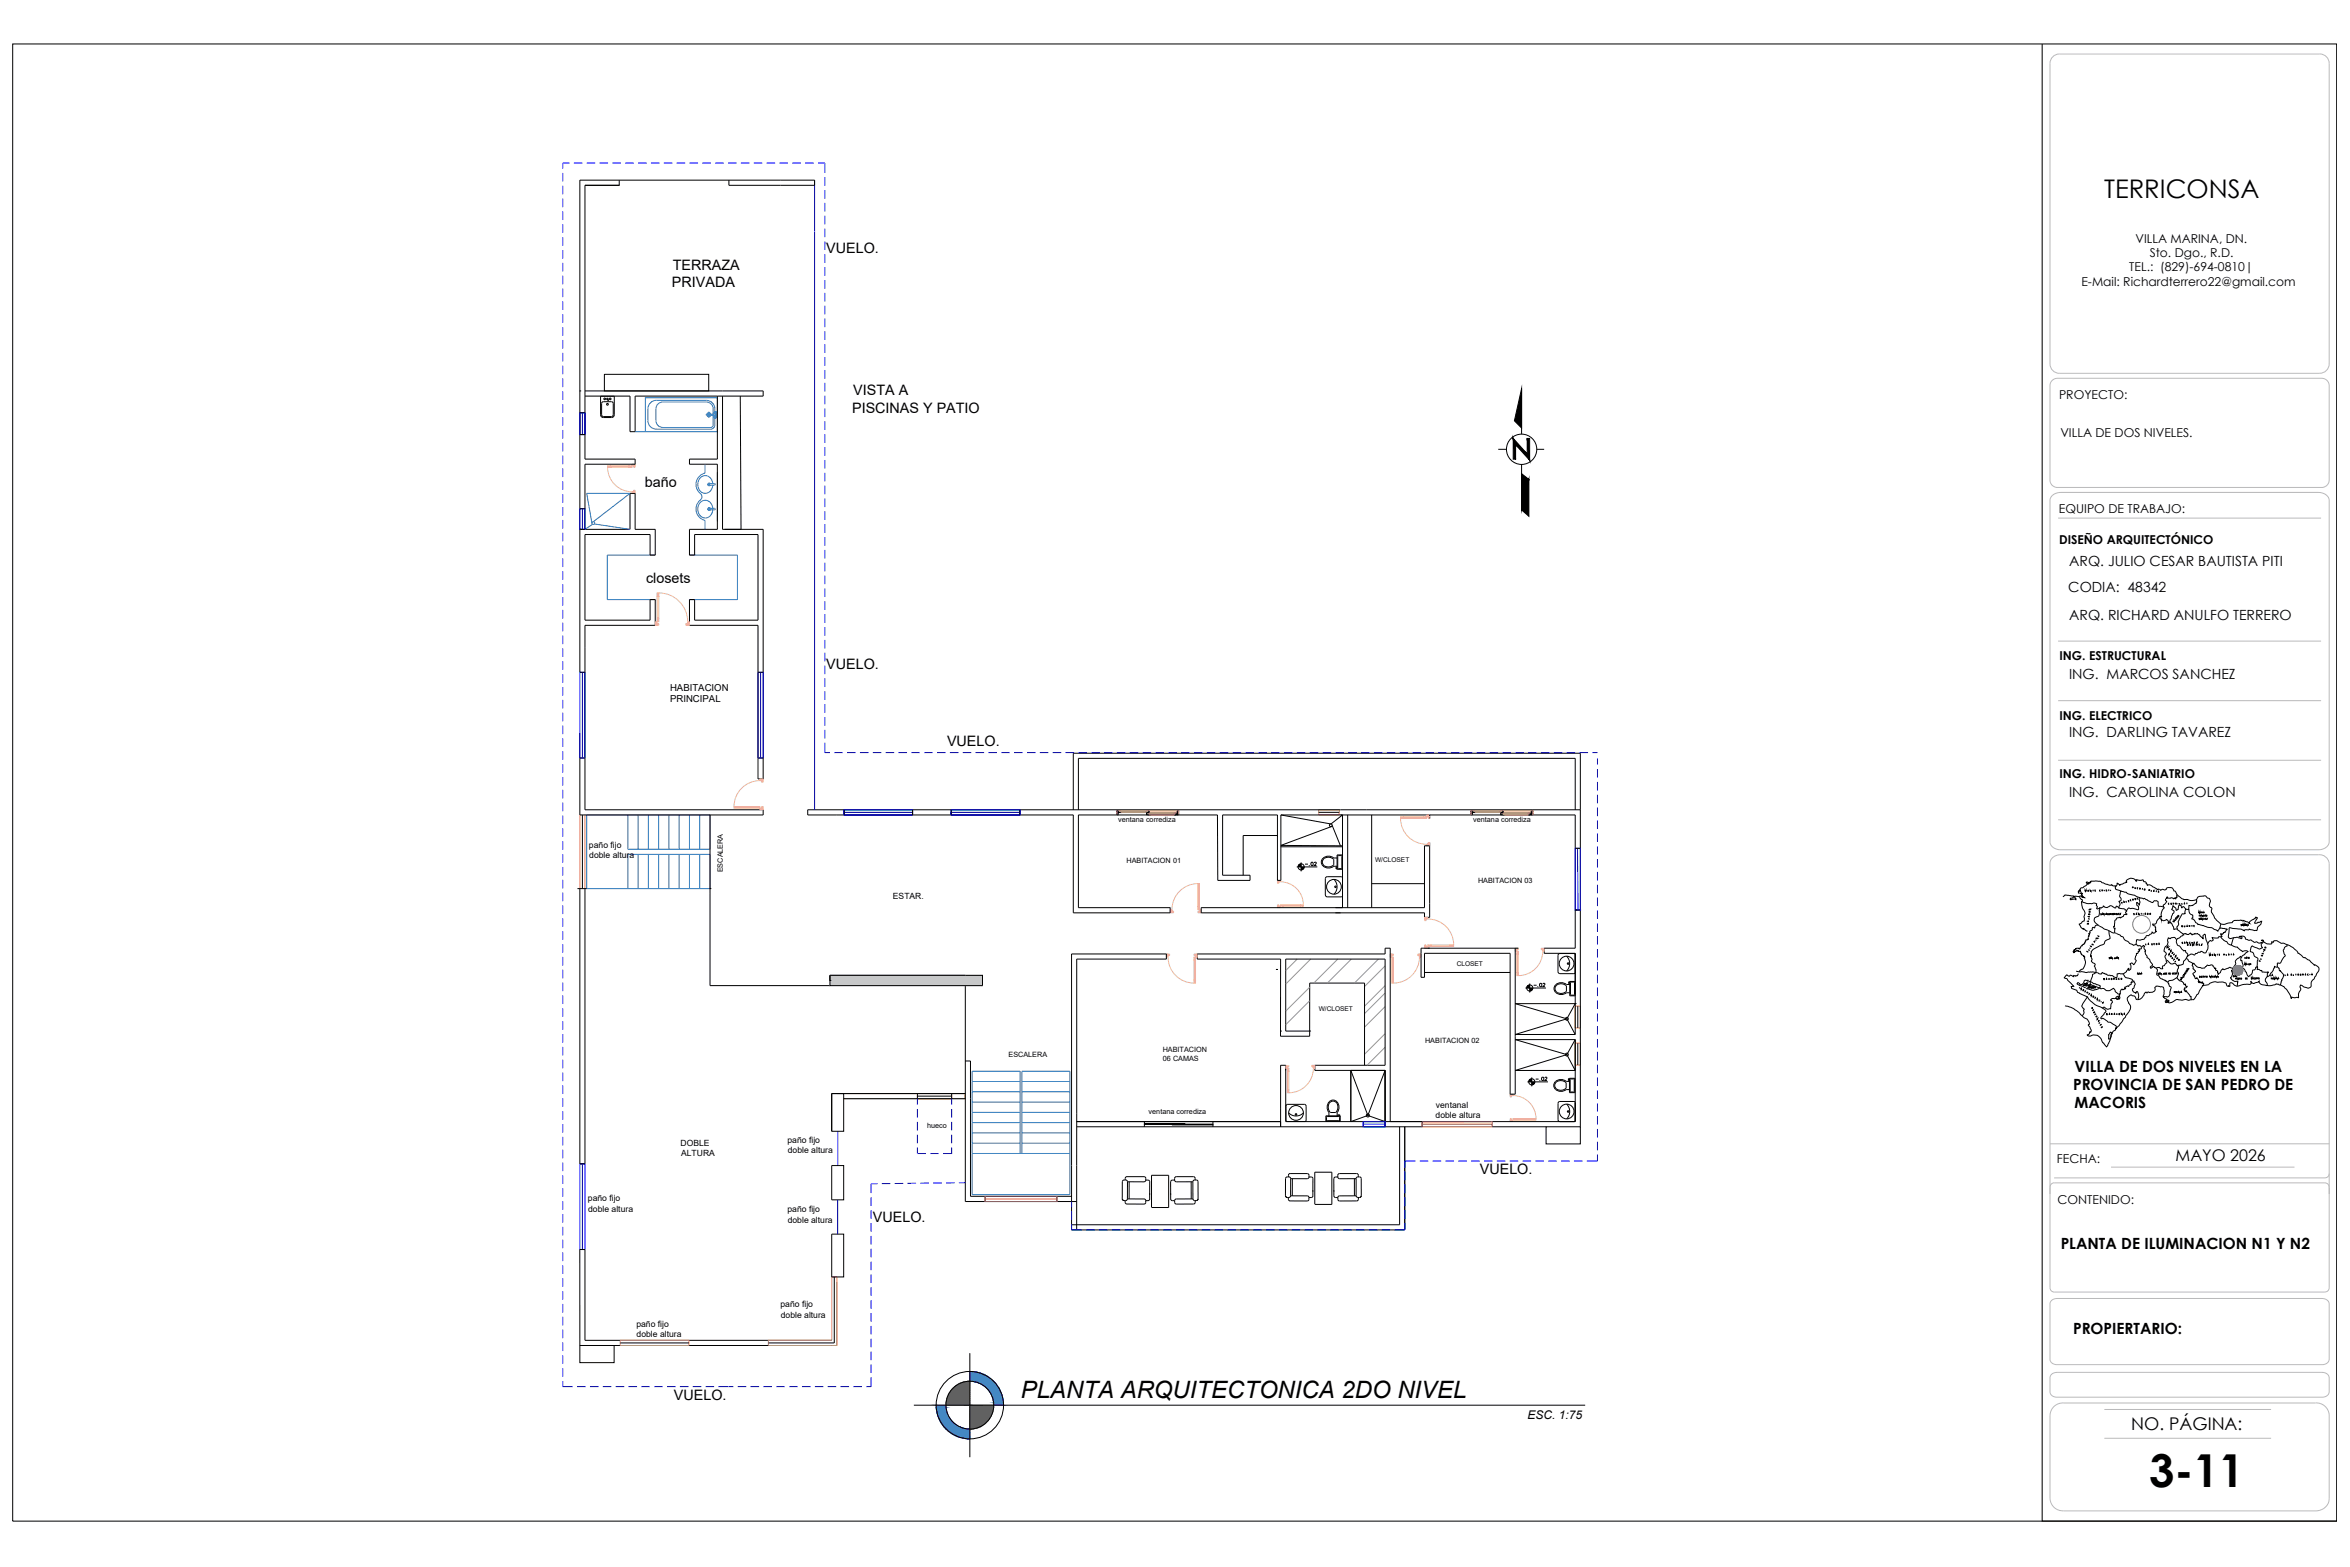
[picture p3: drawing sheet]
<svg xmlns="http://www.w3.org/2000/svg" width="914mm" height="610mm" viewBox="0 0 914 610" stroke-linecap="round" stroke-linejoin="round" font-family="sans-serif">
<defs><g id="words">
<text font-size="17.7" x="836.2" y="578.5">3-11</text>
<text font-size="10" x="818.7" y="77.1">TERRICONSA</text>
<text font-size="9.3" x="397.3" y="543.9">PLANTA ARQUITECTONICA 2DO NIVEL</text>
<text font-size="6.8" x="829.3" y="556.3">NO. PÁGINA:</text>
<text font-size="6.3" x="846.5" y="451.6">MAYO 2026</text>
<g font-size="6">
<text x="807.3" y="417">VILLA DE DOS NIVELES EN LA</text>
<text x="806.6" y="424">PROVINCIA DE SAN PEDRO DE</text>
<text x="807.3" y="431.1">MACORIS</text>
<text x="801.8" y="485.9">PLANTA DE ILUMINACION N1 Y N2</text>
<text x="806.6" y="518.9">PROPIERTARIO:</text>
</g>
<g font-size="5.6">
<text x="321.5" y="98.5">VUELO.</text>
<text x="261.8" y="105.2">TERRAZA</text>
<text x="261.5" y="111.8">PRIVADA</text>
<text x="332" y="153.8">VISTA A</text>
<text x="331.6" y="160.6">PISCINAS Y PATIO</text>
<text x="250.9" y="189.4">baño</text>
<text x="251.4" y="226.8">closets</text>
<text x="321.5" y="260.1">VUELO.</text>
<text x="368.5" y="290">VUELO.</text>
<text x="575.8" y="456.5">VUELO.</text>
<text x="339.6" y="475.5">VUELO.</text>
<text x="262.2" y="544.8">VUELO.</text>
</g>
<g font-size="5.5">
<text x="805.1" y="220.2">ARQ. JULIO CESAR BAUTISTA PITI</text>
<text x="804.8" y="230.4">CODIA: 48342</text>
<text x="805.1" y="241.1">ARQ. RICHARD ANULFO TERRERO</text>
<text x="805.1" y="264.1">ING. MARCOS SANCHEZ</text>
<text x="805.1" y="286.8">ING. DARLING TAVAREZ</text>
<text x="805.1" y="310">ING. CAROLINA COLON</text>
</g>
<g font-size="4.8">
<text x="830.9" y="94.5">VILLA MARINA, DN.</text>
<text x="836.5" y="99.8">Sto. Dgo., R.D.</text>
<text x="828.5" y="105.5">TEL.: (829)-694-0810|</text>
<text x="809.9" y="111.1">E-Mail: Richardterrero22@gmail.com</text>
<text x="801.2" y="155.3">PROYECTO:</text>
<text x="801.7" y="169.8">VILLA DE DOS NIVELES.</text>
<text x="801.2" y="199.6">EQUIPO DE TRABAJO:</text>
<text x="801.2" y="211.6">DISEÑO ARQUITECTÓNICO</text>
<text x="801.3" y="256.8">ING. ESTRUCTURAL</text>
<text x="801.3" y="280">ING. ELECTRICO</text>
<text x="801.3" y="302.6">ING. HIDRO-SANIATRIO</text>
<text x="800.3" y="452.6">FECHA:</text>
<text x="800.6" y="468.4">CONTENIDO:</text>
</g>
<text font-size="4.7" x="594.3" y="552">ESC. 1:75</text>
<g font-size="4.4">
<text x="506.6" y="338">-.02</text>
<text x="595.5" y="385.2">-.02</text>
<text x="596.2" y="421.6">-.02</text>
</g>
<g font-size="3.7">
<text x="260.7" y="268.9">HABITACION</text>
<text x="260.7" y="273.1">PRINCIPAL</text>
</g>
<text font-size="3.5" x="882.3" y="381">LA</text>
<g font-size="3.3">
<text x="229.2" y="329.9">paño fijo</text>
<text x="229.3" y="333.9">doble altura</text>
<text x="347.5" y="349.7">ESTAR.</text>
<text x="558.7" y="430.9">ventanal</text>
<text x="558.6" y="434.9">doble altura</text>
<text x="264.8" y="445.9">DOBLE</text>
<text x="265.1" y="449.9">ALTURA</text>
<text x="306.4" y="444.6">paño fijo</text>
<text x="306.6" y="448.6">doble altura</text>
<text x="228.8" y="467.3">paño fijo</text>
<text x="228.9" y="471.3">doble altura</text>
<text x="306.4" y="471.6">paño fijo</text>
<text x="306.5" y="475.6">doble altura</text>
<text x="303.7" y="508.6">paño fijo</text>
<text x="303.8" y="512.6">doble altura</text>
<text x="247.6" y="516.1">paño fijo</text>
<text x="247.7" y="520.1">doble altura</text>
</g>
<g font-size="2.8">
<text x="435.1" y="319.7">ventana corrediza</text>
<text x="573.2" y="319.7">ventana corrediza</text>
<text x="438.3" y="335.7">HABITACION 01</text>
<text x="281.3" y="339.4" transform="rotate(-90 281.3 339.4)">ESCALERA</text>
<text x="575.1" y="343.5">HABITACION 03</text>
<text x="554.5" y="405.6">HABITACION 02</text>
<text x="392.4" y="411.1">ESCALERA</text>
<text x="452.4" y="409.4">HABITACION</text>
<text x="452.5" y="412.7">06 CAMAS</text>
<text x="446.9" y="433.5">ventana corrediza</text>
<text x="360.7" y="439">hueco</text>
</g>
<g font-size="2.5">
<text x="535.1" y="335.5">W/CLOSET</text>
<text x="566.9" y="375.6">CLOSET</text>
<text x="513.2" y="393.5">W/CLOSET</text>
</g>
</g></defs>
<!-- layer: 0 -->
<g fill="none" stroke="#00f" stroke-width=".39">
<path d="M219 67.3v3.3M219 72.3v3.3M219 77.3v3.3M221.6 63.4h-2.6v2.2M223.3 63.4h3.3M228.3 63.4h3.3M233.3 63.4h3.3M238.3 63.4h3.3M243.3 63.4h3.3M248.3 63.4h3.3M253.3 63.4h3.3M258.3 63.4h3.3"/>
<path d="M263.3 63.4h3.3M268.3 63.4h3.3M273.3 63.4h3.3M278.3 63.4h3.3M283.3 63.4h3.3M288.3 63.4h3.3M293.3 63.4h3.3M298.3 63.4h3.3M303.3 63.4h3.3M308.3 63.4h3.3M313.3 63.4h3.3M317 70.1v20"/>
<path d="M318.3 63.4h2.7v3.9M321 68.9v3.4M321 73.9v3.4M321 78.9v3.4M219 82.3v3.3M219 87.2v3.4M219 92.3v3.3M219 97.3v3.3M321 83.9v3.4M321 88.9v3.4M321 93.9v3.4M321 98.9v3.4"/>
<path d="M219 102.3v3.3M219 107.3v3.3M219 112.3v3.3M219 117.3v3.3M321 103.9v3.4M321 108.9v3.4M321 113.9v3.4M321 118.9v3.4M219 122.3v3.3M219 127.3v3.3M219 132.2v3.4M219 137.3v3.3"/>
<path d="M321 123.9v3.4M321 128.9v3.4M321 133.9v3.4M321 138.9v3.4M219 142.3v3.3M219 147.3v3.3M219 152.3v3.3M219 157.3v3.3M321 143.9v3.4M321 148.9v3.4M321 153.9v3.4M321 158.9v3.4"/>
<path d="M219 162.3v3.3M219 167.3v3.3M219 172.3v3.3M219 177.2v3.4M225.6 160.6h2v8.5h-2zM226.6 160.6v8.5M321 163.9v3.4M321 168.9v3.4M321 173.9v3.4M321 178.9v3.4M219 182.3v3.3M219 187.3v3.3"/>
<path d="M219 192.3v3.3M219 197.3v3.3M225.6 197.9h2v8h-2zM226.6 197.9v8M321 183.9v3.4M321 188.9v3.4M321 193.9v3.4M321 198.9v3.4M219 202.3v3.3M219 207.3v3.3M219 212.3v3.3M219 217.3v3.3"/>
<path d="M321 203.9v3.4M321 208.9v3.4M321 213.9v3.4M321 218.9v3.4M219 222.3v3.3M219 227.3v3.3M219 232.3v3.3M219 237.3v3.3M321 223.9v3.4M321 228.9v3.4M321 233.9v3.4M321 238.9v3.4"/>
<path d="M219 242.3v3.3M219 247.3v3.3M219 252.3v3.3M219 257.3v3.3M321 243.9v3.4M321 248.9v3.4M321 253.9v3.4M321 258.9v3.4M219 262.3v3.3M219 267.3v3.3M219 272.3v3.3M219 277.3v3.3"/>
<path d="M226.6 261.5v33.4M296 261.5v33.4M321 263.9v3.4M321 268.9v3.4M321 273.9v3.4M321 278.9v3.4M219 282.3v3.3M219 287.3v3.3M219 292.3v3.3M219 297.3v3.3M321 283.9v3.4M321 288.9v3.9h1.9"/>
<path d="M324.6 292.8h3.3M329.6 292.8h3.3M334.6 292.8h3.3M339.6 292.8h3.3M344.6 292.8h3.3M349.6 292.8h3.3M354.6 292.8h3.3M359.6 292.8h3.3M364.6 292.8h3.3M369.6 292.8h3.3M374.6 292.8h3.3M379.6 292.8h3.3"/>
<path d="M384.6 292.8h3.3M389.6 292.8h3.3M394.6 292.8h3.3M399.6 292.8h3.3M404.6 292.8h3.3M409.6 292.8h3.3M414.6 292.8h3.3M419.6 292.8h3.3M424.6 292.8h3.3M429.6 292.8h3.3M434.6 292.8h3.3M439.6 292.8h3.3"/>
<path d="M444.6 292.8h3.3M449.6 292.8h3.3M454.6 292.8h3.3M459.6 292.8h3.3M464.6 292.8h3.3M469.6 292.8h3.3M474.6 292.8h3.3M479.6 292.8h3.3M484.6 292.8h3.3M489.6 292.8h3.3M494.6 292.8h3.3M499.6 292.8h3.3"/>
<path d="M504.6 292.8h3.3M509.6 292.8h3.3M514.6 292.8h3.3M519.6 292.8h3.3M524.6 292.8h3.3M529.6 292.8h3.3M534.6 292.8h3.3M539.6 292.8h3.3M544.6 292.8h3.3M549.6 292.8h3.3M554.6 292.8h3.3M559.6 292.8h3.3"/>
<path d="M564.6 292.8h3.3M569.6 292.8h3.3M574.6 292.8h3.3M579.6 292.8h3.3M584.6 292.8h3.3M589.6 292.8h3.3M594.6 292.8h3.3M599.6 292.8h3.3M604.6 292.8h3.3M609.6 292.8h3.3M614.6 292.8h3.3M619.6 292.8h2"/>
<path d="M621.6 295v2.5M621.6 299.2v3.3M219 302.3v3.3M219 307.3v3.3M219 312.3v3.3M219 317.3v3.3M328.4 315h26.7v2h-26.7zM328.4 316h26.7M370.1 315h26.7v2h-26.7zM370.1 316h26.7M621.6 304.2v3.3M621.6 309.2v3.3"/>
<path d="M621.6 314.2v3.3M621.6 319.2v3.3M219 322.3v3.3M219 327.3v3.3M219 332.3v3.3M219 337.3v3.3M612.8 330h2M612.9 330h2v24h-2zM613.8 330l.2 24M621.6 324.2v3.3M621.6 329.2v3.3M621.6 334.2v3.3"/>
<path d="M621.6 339.2v3.3M219 342.3v3.3M219 347.3v3.3M219 352.3v3.3M219 357.3v3.3M612.8 354h2.4M621.6 344.2v3.3M621.6 349.2v3.3M621.6 354.2v3.3M621.6 359.2v3.3M219 362.3v3.3M219 367.3v3.3"/>
<path d="M219 372.3v3.3M219 377.3v3.3M621.6 364.2v3.3M621.6 369.2v3.3M621.6 374.2v3.3M621.6 379.2v3.3M219 382.3v3.3M219 387.3v3.3M219 392.3v3.3M219 397.3v3.3M621.6 384.2v3.3M621.6 389.2v3.3"/>
<path d="M621.6 394.2v3.3M621.6 399.2v3.3M219 402.3v3.3M219 407.3v3.3M219 412.3v3.3M219 417.3v3.3M621.6 404.2v3.3M621.6 409.2v3.3M621.6 414.2v3.3M621.6 419.2v3.3M219 422.3v3.3M219 427.3v3.3"/>
<path d="M219 432.3v3.3M219 437.3v3.3M357 427.4v2.4M357 431.4v3.4M357 436.4v3.4M370.3 427.4v2.4M370.3 431.4v3.4M370.3 436.4v3.4M530.4 436.3h8.6v2h-8.6zM530.4 437.3h8.6M621.6 424.2v3.3M621.6 429.2v3.3"/>
<path d="M621.6 434.2v3.3M621.6 439.2v3.3M219 442.3v3.3M219 447.3v3.3M219 452.3v3.3M219 457.3v3.3M226.6 452.8v33.3M357 446.4v2.4h3.3M357 441.4v3.4M362 448.8h3.3M370.3 446.4v2.4h-3.3M370.3 441.4v3.4"/>
<path d="M546.6 455.9v3.3M550.8 451.7h-4.2v2.5M552.4 451.7h3.4M557.4 451.7h3.4M562.4 451.7h3.4M567.4 451.7h3.4M572.4 451.7h3.4M577.4 451.7h3.4M582.4 451.7h3.4M587.4 451.7h3.4M592.4 451.7h3.4M597.4 451.7h3.4"/>
<path d="M602.4 451.7h3.4M607.4 451.7h3.4M612.4 451.7h3.4M621.6 449.2v2.5h-4.2M621.6 444.2v3.3M219 462.3v3.3M219 467.3v3.3M219 472.3v3.3M219 477.3v3.3M338.9 465.8v3.3M338.9 470.8v3.3M338.9 475.8v3.3"/>
<path d="M341.4 460.5h-2.5v3.6M346.4 460.4l-3.3 .1M351.5 460.4h-3.4M356.5 460.3l-3.4 .1M361.4 460.2l-3.3 .1M366.4 460.2h-3.3M371.4 460.1l-3.3 .1M375.6 460.1h-2.5M416.9 467.4v2.2M416.9 471.3v3.3M416.9 476.3v2.2h4M422.6 478.5h3.3"/>
<path d="M427.6 478.5h3.3M432.6 478.5h3.3M437.6 478.5h3.4M442.6 478.5h3.3M447.6 478.5h3.3M452.6 478.5h3.3M457.6 478.5h3.4M462.6 478.5h3.3M467.6 478.5h3.3M472.6 478.5h3.3M477.6 478.5h3.3M482.6 478.5h3.4"/>
<path d="M487.6 478.5h3.3M492.6 478.5h3.3M497.6 478.5h3.3M502.6 478.5h3.3M507.6 478.5h3.3M512.6 478.5h3.3M517.6 478.5h3.3M522.6 478.5h3.3M527.6 478.5h3.4M532.6 478.5h3.3M537.6 478.5h3.3M546.6 460.9v3.3"/>
<path d="M546.6 465.9v3.3M546.6 470.9v3.3M546.6 475.9v2.6h-4M219 482.3v3.3M219 487.3v3.3M219 492.3v3.3M219 497.3v3.3M338.9 480.8v3.3M338.9 485.8v3.3M338.9 490.8v3.3M338.9 495.8v3.3M219 502.3v3.3"/>
<path d="M219 507.3v3.3M219 512.3v3.3M219 517.2v3.4M338.9 500.8v3.3M338.9 505.8v3.3M338.9 510.8v3.3M338.9 515.8v3.3M219 537.3v2.1h3.9M219 522.3v3.3M219 527.3v3.3M219 532.3v3.3M224.5 539.4h3.4"/>
<path d="M229.6 539.4h3.3M234.6 539.4h3.3M239.6 539.4h3.3M244.5 539.4h3.4M249.6 539.4h3.3M254.6 539.4h3.3M259.6 539.4h3.3M264.5 539.4h3.4M269.5 539.4h3.4M274.6 539.4h3.3M279.6 539.4h5.8M287 539.4h3.4"/>
<path d="M292 539.4h3.4M297.1 539.4h3.3M302.1 539.4h3.3M307.1 539.4h3.3M312 539.4h3.4M317.1 539.4h3.3M322.1 539.4h3.3M327.1 539.4h3.3M332 539.4h3.4M338.9 535.8v3.6h-1.9M338.9 520.8v3.3M338.9 525.8v3.3"/>
<path d="M338.9 530.8v3.3"/>
</g>
<!-- layer: Muros .20 -->
<g fill="none" stroke="#000" stroke-width=".39">
<path d="M225.6 70.1v191.4M227.6 72.1v106.5h19.5v2h-19.5v25.3M225.6 152.1h.1M227.6 154.1h17.5v13.8h2v-13.8h32v24.5h-10.8v2h10.8v25.3h-10.8v10h2v-8h24.6v33.4h-24.6v-8h-2v10h26.6v59.7M227.6 152.1h53.5M281.1 154.1v51.8h15.9v97.1M225.6 205.9h19.5v-14h2v14h7.9v10h-2.1v-8h-25.3v33.4h25.3v-8h2.1v10h-27.4v71.7h67.4M225.6 285.3v31.7h71.4v-2M314.3 315h207.3M325.6 317h92v38.1h37.7M417.6 315v-22h197.3v22M419.6 315v-20h193.3v20"/>
<path d="M419.6 317v36.1h35.8M473.7 317l.1 25.5h12.6M498.4 317h24M498.4 317l19.5 3.5 4.5-3.5M498.4 317v25.5M522.4 317v36.1h-55M524.4 317v36.1M533.7 317v36.1M498.3 329.4h24.1M518 321.6l-19.6 7.3 24 .1M518.3 321.1l3.3 7.9M225.6 345.7v107.1"/>
<path d="M227.6 345.7v107.1M276.3 345.7h.1M467.4 355.1h54.2M486.4 340.5h-10.7v-23.5h21.4v25.5M375.6 379.4h-52.7v2M453.8 373.1h-34.8l-.1 105.4M453.8 371.1h-36.9v107.4M465.8 373.1h32.5M465.8 371.1h73.2M500.3 373.1h38.7M540.9 368.9v67.4M552.9 368.9h37.9"/>
<path d="M554.3 370.9h33.3M600.9 368.9h12M600.9 370.9h12M322.9 381.4h.1M375.6 412.8v54.6h43.3M377.6 412.8v52.6h39.3M328.3 427.4h47.3M375.6 425.4h-52v14.7M544.6 438.3v38.2M546.6 438.3v39.8M323.6 453.4v13.4M418.9 451.4h.1"/>
<path d="M225.6 486.1v37.3M227.6 486.1v35.3M323.6 480.1v16.7M377.4 526.4v40.5M355.6 546.7h261.2"/>
<circle cx="517.8" cy="321.1" r=".54"/>
<circle cx="377.4" cy="546.6" r="13.1"/>
<circle cx="377.4" cy="546.6" r="9.3"/>
</g>
<g fill="none" stroke="#2776bb" stroke-width=".39">
<path d="M247.1 167.9h4M274.3 180.6v3.1M230.6 204l-3 1.9M230.9 203l14.2-11.1h-16.8l2 11.6M231.3 203.8l13.8 2.1M255 215.9h-18.7v17.4h18.7M268.3 215.9h18.6v17.4h-18.6M274.3 202.9v3M244.3 317v13.4h32v-13.4h-48v28.7h48v-13.3h-32v13.3M248.3 317v13.4M252.3 317v13.4M256.3 317v13.4"/>
<path d="M260.3 317v13.4M264.3 317v13.4M268.3 317v13.4M272.3 317v13.4M248.3 332.4v13.3M252.3 332.4v13.3M256.3 332.4v13.3M260.3 332.4v13.3M264.3 332.4v13.3M268.3 332.4v13.3M272.3 332.4v13.3M378.3 420.7h18.6"/>
<path d="M378.3 424.7h18.6M378.3 428.7h18.6M378.3 432.7h18.6M378.3 436.7h18.6M397.6 420.7h18.7M397.6 424.7h18.7M397.6 428.7h18.7M397.6 432.7h18.7M397.6 436.7h18.7M378.3 448.7h38M378.3 440.7h18.6M378.3 444.7h18.6"/>
<path d="M396.9 448.7v-32h-18.6v48h38v-48h-18.7v32M397.6 440.7h18.7M397.6 444.7h18.7"/>
<circle cx="230.9" cy="203.5" r=".54"/>
</g>
<!-- layer: 0 -->
<g fill="none" stroke="#2776bb" stroke-width=".39">
<path d="M251.1 154.7h28v13.3h-28zM277.5 159v2.1M277.5 159l-.6-1.6-1.4-.9-17.6-.1-1.2 .3-.9 .7-.5 1v5.9l.9 1.4 1.7 .6M257.9 166.3h18.6M274.6 161.4h2.5M275.8 160.1v2.5M277 161.5l1 .2 .1 .2M277 161.1v.4M277.5 161.6v3.7M277.5 165.3l-.3 .7-.7 .3M277.9 161.1v-.9h.7v2.3h-.7v-.9M278 161.1l-1 .1"/>
<path d="M278.1 160.8l-.1 .2M278.1 160.2a3.5 3.5 0 0 0-3.2-4.5h-19.5a3.3 3.3 0 0 0-3.3 3.3v4.7a3.3 3.3 0 0 0 3.3 3.2l21.1 .1M278.1 162.5v3.2l-.8 1-.8 .2M278.3 160.9v.1M278.3 161.7v.1M278.5 160.8v1.1M274.3 183.7v.3a4.7 4.7 0 0 0-3.4 3.8 4.7 4.7 0 0 0 2 4.7l.2 .8-.2 .8a4.6 4.6 0 0 0-2 4.6 4.6 4.6 0 0 0 3.4 3.8v.4M276.2 188.2h1.8l.3 .2-.3 .3h-1.7l-.3-.3zM276.2 197.8h1.8l.3 .2-.3 .3h-1.7l-.3-.3zM276.3 188.2a.48 .48 0 0 0-.7 0 .48 .48 0 0 0 .1 .7 .48 .48 0 0 0 .7-.2 .52 .52 0 0 1-.8 .2 .52 .52 0 0 1 0-.8 .52 .52 0 0 1 .8 .1M276.3 197.7a.46 .46 0 0 0-.7 0 .46 .46 0 0 0 .1 .7 .46 .46 0 0 0 .6-.1 .5 .5 0 0 1-.7 0 .5 .5 0 0 1 0-.7 .5 .5 0 0 1 .8 .1M277.3 188.2a2.94 2.94 0 0 0-3.1-3.2 2.94 2.94 0 0 0-2.7 3.5 2.94 2.94 0 0 0 2.8 3.4 2.94 2.94 0 0 0 3-3.2"/>
<path d="M277.3 197.8a2.94 2.94 0 0 0-3.1-3.2 2.94 2.94 0 0 0-2.7 3.5 2.94 2.94 0 0 0 2.8 3.4 2.94 2.94 0 0 0 3-3.2M279.1 183.7v19.2"/>
<circle cx="275.8" cy="161.3" r=".81"/>
<circle cx="275.8" cy="161.3" r=".5"/>
<circle cx="278.3" cy="160.5" r=".33"/>
<circle cx="278.3" cy="162.2" r=".33"/>
</g>
<g fill="none" stroke="#000" stroke-width=".39">
<path d="M4.9 17.1h904.4v574.7h-904.4zM225.6 70.1h91.4v2h-33.4v-2M240.9 70.1v2h-13.3h13.3M233.7 154.1h5.3v7.3l-.4 .8-3.8 .2-.9-.4zM234.3 156.5l.5-.2 3.6 .2 .2 .5-.2 4.8-.5 .3-3.6-.3-.2-.4zM235.2 145.6h40.6v6.5h-40.6zM236.2 155.2l.6 .7zM236.4 155.5h-.3v-.6h.5v.6M281.1 152.1h15.9v2h-17.9M288 154.1l.3 51.8h-6.4M592.1 151.2v17.7M225.6 160.6h2"/>
<path d="M225.6 169.1h2M583 174.8h3.2M598 174.8h2.8M225.6 197.9h2M592.1 180.7v17.7M225.6 205.9h2M225.6 261.5h2M294.9 261.5h2.1M225.6 294.9h2M294.9 294.9h2.1M226.6 317v28.7M276.3 317v66.4h46.6"/>
<path d="M294.9 315h2.1M294.9 303h2.1M314.3 315v2h11.3M328.4 315v2M355.1 315v2M370.1 315v2M396.8 315v2M419.6 317h54.1M434.6 315.4h.4v1.6l-.4-.1zM435.1 315.4l1.2 .1h-.3v.6h-.8zM436 316.1h.2M436.1 316.1h.1"/>
<path d="M436.2 316.1h.1M446 315.4h1v.7h-.8zM446 316.1h.1M446.1 316.1h-.1M446.1 316.1h-.2M446.1 316.1h.1M446.2 316.3l1.1 .1h-.3v.6h-.8zM447 315.4l.3 .8h-.3zM447 315.7v.1M447.1 316.9l.2 .1M447.1 316.9v.1M447.1 317h.1"/>
<path d="M447.2 317h.1M457 316.3h1.1v.6l-.9 .1zM457 317h.1M457.2 316.9h.1M457.2 316.9l-.2 .1M457.2 316.9l-.1 .1M458 315.4l.2 .8h-.3l.1-.8M458.2 315.4h.4v1.6h-.4zM458.2 315.7h.1M458.2 315.8h.1M513.1 316h8M521.6 317h91.3v51.9"/>
<path d="M521.6 315h93.3v123.3M556.3 317v1.4M572.4 315.4h.4v1.6l-.4-.1zM572.9 315.4l1.2 .1h-.3v.6h-.9zM573.8 316.1h.2M573.8 316.1h.1M573.9 316.1h.1M574 316.1h.1M583.7 315.4h1.1v.7h-.8zM583.8 316.1h.1M583.9 316.1h-.1M583.9 316.1h-.2"/>
<path d="M583.9 316.3l1.2 .1h-.3v.6h-.8zM583.9 316.1h.1M584.8 315.7h.1M584.8 315.8h.1M584.8 316.9h.1M584.8 316.9l.2 .1M584.8 315.4l.3 .8h-.3zM584.9 316.9v.1M585 317h.1M594.7 316.3h1.1l.1 .6-.9 .1zM594.8 317h.1M594.9 317h.1"/>
<path d="M595 316.9h.1M595 316.9l-.3 .1M595 316.9l-.1 .1M595.8 315.4l.1 .8zM595.9 315.4h.5v1.6l-.5-.1zM595.9 315.7v.1M497.1 325h-13.4v15.5M504.6 337.2h8M514.8 336.9l1.1 .6 1.3 .2 1.8-.7h1.3M515.1 334.1a2.96 2.96 0 0 1 3.9 .2v2.1a2.47 2.47 0 0 1-2.7 .9 2.47 2.47 0 0 1-1.7-2.3zM520.3 333.8h-1.3l-1.8-.7-1.3 .1-1.1 .7M520.3 332.6h2.1v5.6h-2.1z"/>
<path d="M520.3 337.2h-.4v.9h.2l.2-.6M520.8 332.8h1.1M520.8 332.8l-.3 .3v4.7l1.4 .1 .2-.3M521.9 332.8l.2 .3M522.1 333.1v4.6M556.3 327.8v29.1h-2v-1.8h-34.7M556.3 329h-2v24.1h-34.7M612.9 330h1.9M224.7 345.7h3.6M455.3 353.1v2M467.4 353.1v2M486.4 340.5v2"/>
<path d="M497.1 342.5h1.3M515.9 341.3l6-.2 .4 .2 .1 7.1-.2 .4-5.8 .1-.5-.2-.2-.5zM519.1 342.1a4.1 4.1 0 0 1 0 5.8M533.7 343.8h20.6M612.9 354h.1M612.9 354h1.9M322.9 379.4h59.4v2M322.9 379.4v4h59.4v-4M322.9 379.4v2M453.8 371.1v2M465.8 371.1v2M496.6 377.1h.1"/>
<path d="M498.3 373.1l-.1 30h11.4v-20.7h21.4v32M500.3 373.1v28h9.3M539 373.1v41.3h-27.4v2h27.4M540.9 368.9h-1.9v2.2M552.9 368.9v11.3h1.4v-9.3M554.3 368.9h2M554.3 378.3h33.3M589.6 368.9v56.8h-2v-54.8M600.9 368.9v2M609.6 372a4.1 4.1 0 0 1 0 5.7M612.9 371.4l-.5-.5-6 .2-.2 7 .2 .4 .6 .3h5.4l.5-.5M612.9 370.9v31.5"/>
<path d="M322.9 381.4h.1M375.6 383.4v29.4h2M593.5 384.4h8M609.5 385.6a2.47 2.47 0 0 1-2.7 .9 2.47 2.47 0 0 1-1.7-2.3 2.63 2.63 0 0 1 4.4-.7v2.2M609.7 396.3l-20.1 6.1h23.3M609.7 396.3l3.2 6.1M610.8 383h-1.3a2.73 2.73 0 0 0-3.2-.6 2.73 2.73 0 0 0-1.4 3 3.1 3.1 0 0 0 4.6 .8h1.3M610.8 382.5l-.1-.6h-.3v.8h.4M611.3 382.1h1.1M611.3 382l-.2 .3v4.6l.2 .2M612.4 382l.3 .2v4.8l-1.4 .1M612.9 390.4h.1"/>
<path d="M612.9 390.4h-23.3l20.1 5.9M612.9 390.4l-3.2 5.9M612.9 381.8h-2.1v5.6h2.1M613.9 391.4v8.5M498.2 401.1h.1M509.6 401.1h.1M525.6 416.4l6.6 17.5-6.6 2.4zM539 416.4v21.9M539 416.4l-6.8 17.5M589.6 416.4l20.1-6.1 3.2 6.1zM610.7 419.5h2.1v5.6h-2.1zM611.2 419.7h1.2l.2 .3"/>
<path d="M611.2 419.7l-.2 .3M612.9 404.4h-23.3l20.1 5.9M612.9 404.4l-3.2 5.9M612.9 404.4v31.9h-112.6v-21.9h-2v23.9M613.9 405.8v8.5M323.6 425.4h4.7v14.7h-4.7M357 425.4v2M357 426.4h13.3M370.3 425.4v2M419 436.3h79.3M419 438.3h134.4M445.3 437.2l15.7 .1z"/>
<path d="M445.3 436.3v2M445.3 437.3h26.7M456.2 437.4l15.7 .2zM472 436.3v2M500.9 436.3l-.5-.5v-5.5l.2-.5 .5-.2 6.9 .2 .2 6-.5 .5M501.4 433a4.1 4.1 0 0 0 5.8 0M515.9 434.1h5.6v2.1h-5.6zM517.1 434.1v-1.3a2.75 2.75 0 0 1-.5-3.2 2.75 2.75 0 0 1 2.9-1.5 3.1 3.1 0 0 1 .8 4.7v1.3M517.4 428.9a1.91 1.91 0 0 1 2.3-.2 1.91 1.91 0 0 1 .9 2.1l-.2 1.1-.6 .9h-2.2a2.97 2.97 0 0 1-.2-3.9zM520.6 434.1v-.4h.8v.3l-.6 .1M521 434.4l-4.6-.1-.2 .3 .1 1.4h4.7M521 434.3l.2 .2 .1 1.2-.3 .3"/>
<path d="M532.2 433.9l6.8 2.4M546.6 438.3v40.2h-129.7M580.6 438.3h21M594.3 420.9h8M601.6 438.3h13.3v6.7h-13.3zM605.5 421a2.96 2.96 0 0 1 3.9 .2v2.1a2.47 2.47 0 0 1-2.7 .8 2.47 2.47 0 0 1-1.7-2.2zM606.9 436.4h5.5M609.4 420.7h1.3M609.4 423.9h1.3M609.4 420.7a2.73 2.73 0 0 0-3.2-.6 2.73 2.73 0 0 0-1.5 3 3.1 3.1 0 0 0 4.7 .8M609.6 429.5a4.1 4.1 0 0 1 0 5.8M610.7 420.1l-.1-.5h-.3v.8h.4"/>
<path d="M611 420v4.5l.2 .3M612.5 420l.1 4.6-1.4 .2M612.9 429l-.4-.5-6.1 .2-.2 6.9 .2 .5 .6 .2M612.9 435.9l-.4 .4M225.6 452.8h2M323.6 453.4h4.7v13.4h-4.7M436.9 459.2l1.4-.1 .4 .6v6.7l-.2 .4-.5 .2h-.9l-.4-.6v-6.7zM438.5 457.8h6.7l.6 .4v.9M438.5 457.7l-.6 .4-.1 1M439.4 459.7l-.1 6.7M445.8 459.1h1.2l.3 .4v5.3M445.8 459.1l-.2 .4-.4 .2h-6.5"/>
<path d="M455.5 459.8v5M456.1 459.1h.9M456.2 459.1l-.5 .2-.2 .5M457 459.1l.7 .7 6.4-.1 .1 6.7a1.1 1.1 0 0 0 1.9 .2v-7.2l-.3-.3h-1.2l-.4 .6M463.5 459.7v6.7M464.4 457.8h-6.7l-.6 .4-.1 .9M464.4 457.7l.6 .4v1M502 456.5h6.7l.6 .5v.9M502 456.5l-.6 .4-.1 1M502.2 458.5a1.12 1.12 0 0 0-1.9-.3l-.1 7 .4 .6 .9 .1M502.9 458.5l-.1 6.7M509.3 457.9h1.2l.3 .4v5.3"/>
<path d="M509.3 457.9l-.2 .4-.4 .2h-6.5v6.7M520.5 457.9l.7 .7 6.5-.1v6.7h-6.5l-.4 .2-.2 .5M520.5 457.9h-1.1l-.3 .4-.1 5.3M527 458.5v6.7M527.7 458.5l.4-.6 .9-.1 .5 .2 .2 .5v6.7l-.4 .6-1 .1M528.5 457.9v-1l-.4-.3-6.9-.1-.6 .5-.1 .9M416.9 476.5h127.7M437.8 467.1l.1 .9 .6 .4h6.6l.5-.2 .2-.4M438.7 466.4h6.5l.4 .2 .2 .5M445.8 467.1v.7M447.3 464.2v2.5l-.3 .3-1.2 .1M448.1 469.6v-12.4h6.6v12.6h-6.6"/>
<path d="M455.5 464.2l.1 2.5 .6 .4M456.2 467.1h.9M457.1 467.1v.7M464.2 466.4h-6.5l-.4 .2-.2 .5M465.1 467.1l-.1 .9-.6 .4h-6.7l-.6-.6M501.3 465.9v.6M502.2 465.2l-.2 .4-.5 .2M502.2 465.2h6.5l.4 .2 .2 .5M509.3 465.9v.9l-.7 .4h-6.6l-.5-.2-.2-.5M510.9 465.2l-.4 .6-1.2 .1M510.9 463l-.1 2.2M511.6 468.4v-12.4h6.6v12.5h-6.6"/>
<path d="M519 463v2.2M519 465.2l.2 .5 .5 .2M519.7 465.9h.9M527.7 465.2l.2 .4 .5 .2M528.6 465.9l-.1 .9-.6 .4h-6.7l-.6-.4v-.9M225.6 486.1h2M323.6 480.1h4.7v16.7h-4.7M324.6 496.8v25.6h-25.6M225.6 523.4h13.4v6.7h-13.4zM225.6 523.4h100M227.6 521.4h96M241.3 522.4h26.8"/>
<path d="M323.6 523.4h.1"/>
<circle cx="235.3" cy="155.2" r=".33"/>
<circle cx="236.4" cy="157.3" r=".35"/>
<circle cx="237.4" cy="155.2" r=".33"/>
<circle cx="592.1" cy="174.8" r="5.9"/>
<circle cx="519" cy="345" r="2.87"/>
<circle cx="519.7" cy="345" r=".31"/>
<circle cx="609.6" cy="374.9" r="2.87"/>
<circle cx="610.2" cy="374.9" r=".31"/>
<circle cx="609.7" cy="396.3" r=".56"/>
<circle cx="609.7" cy="410.3" r=".56"/>
<circle cx="504.3" cy="433" r="2.87"/>
<circle cx="504.3" cy="433.5" r=".31"/>
<circle cx="532.3" cy="433.9" r=".6"/>
<circle cx="609.6" cy="432.4" r="2.87"/>
<circle cx="610.2" cy="432.4" r=".31"/>
</g>
<!-- layer: A-Glaz -->
<path d="M237.6 181.5h7.2M256 232.1v8.4M286.9 314.1h7.5M546.2 318.1h7.6M466.4 345v7.6M499.3 352.3h6.7M464.9 373.6v7.6M541.9 373.6v7.6M556.8 367.9h7.6M590.5 371.2v7.2M501.2 416.8v7.1M589.8 435.4h6.7" fill="none" stroke="#f7abae" stroke-width=".39"/>
<!-- layer: A-Door -->
<g fill="none" stroke="#f7abae" stroke-width=".39">
<path d="M236.4 181.2h1.2v.6h-1.2zM237.6 181.2h7.2v.6h-7.2zM244.8 181.2h1.1v.6h-1.1zM245.9 180.6h1.2v1.2h-.6v-.6h-.6zM246.5 190.7h.6v1.2h-1.2v-.6h.6zM255.7 232.1h.7v8.4h-.7zM255.7 230.7h.7v1.4h-.7zM255 241.9h.7v.7h.7v.7h-1.4zM255.7 240.5h.7v1.4h-.7zM267.6 241.9h.7v1.4h-1.4v-.7h.7zM285.6 313.8h1.3v.6h-1.3zM286.9 313.8h7.5v.6h-7.5z"/>
<path d="M294.4 313.8h1.3v.6h-1.3zM295.7 314.4h.6v-.6h.7v1.2h-1.3zM295.7 303h1.3v1.3h-.7v-.6h-.6zM545 317.7h1.2v.7h-1.2zM546.2 317.7h7.6v.7h-7.6zM553.8 317.7h1.2v.7h-1.2zM555 317.1h1.3v1.3h-.6v-.7h-.7zM555 328.4h.7v-.6h.6v1.2h-1.3zM455.4 353.8h.6v.7h.7v.6h-1.3zM466.1 345h.6v7.6h-.6zM466.1 352.6h.6v1.2h-.6zM466.1 343.8h.6v1.2h-.6z"/>
<path d="M466.1 354.5h.6v-.7h.7v1.3h-1.3zM497.1 352h.5v.6h.6v.5h-1.1zM497.1 342.5h1.1v.5h-.6v.6h-.5zM498.2 352h1.1v.6h-1.1zM499.3 352h6.7v.6h-6.7zM506 352h1.1v.6h-1.1zM554.3 356.9h1.2v.6h-.6v.7h-.6zM453.8 371.1h1.3v.7h-.6v.6h-.7zM464.6 373.6h.6v7.6h-.6zM464.6 372.4h.6v1.2h-.6zM464.6 371.1h1.2v1.3h-.6v-.6h-.6zM540.9 371.1h1.3v.7h-.6v.6h-.7z"/>
<path d="M541.6 373.6h.6v7.6h-.6zM541.6 372.4h.6v1.2h-.6zM551.7 371.1h1.2v1.3h-.6v-.6h-.6zM554.3 367.6h.6v.6h.6v.7h-1.2zM555.5 367.6h1.3v.6h-1.3zM556.8 367.6h7.6v.6h-7.6zM564.4 367.6h1.2v.6h-1.2zM589.6 368.9h1.2v.6h-.6v.6h-.6zM590.2 371.2h.6v7.2h-.6zM590.2 370.1h.6v1.1h-.6zM590.2 378.4h.6v1.1h-.6zM599.7 368.9h1.2v1.2h-.6v-.6h-.6z"/>
<path d="M464.6 381.2h.6v1.3h-.6zM541.6 381.2h.6v1.3h-.6zM500.3 414.4v1.2h.6v-.6h.6v-.6M500.9 416.8h.6v7.1h-.6zM500.9 415.6h.6v1.2h-.6zM510.4 414.4h1.2v1.2h-.6v-.6h-.6zM500.9 423.9h.6v1.2h-.6zM587.6 435.2h.5v.5h.6v.6h-1.1zM587.6 425.7h1.1v.5h-.6v.6h-.5zM588.7 435.2h1.1v.5h-1.1zM589.8 435.2h6.7v.5h-6.7zM596.5 435.2h1.1v.5h-1.1z"/>
</g>
<!-- layer: 0 -->
<path d="M236.4 181.8a9.5 9.5 0 0 0 9.6 9.5M256.4 230.7a11.2 11.2 0 0 1 11.2 11.2M295.7 303.7a10.1 10.1 0 0 0-10.1 10.1M545 318.4a10.1 10.1 0 0 0 10 10M466.1 343.7a10.1 10.1 0 0 0-10.1 10.1M498.2 343a8.9 8.9 0 0 1 8.9 9M555.6 357.5a10.1 10.1 0 0 1 10 10.1M454.5 372.4a10.1 10.1 0 0 0 10.1 10M552.3 372.4a10.1 10.1 0 0 1-10.1 10M600.3 370a9.5 9.5 0 0 1-9.5 9.5M511 415.6a9.5 9.5 0 0 1-9.5 9.5M588.7 426.2a8.9 8.9 0 0 1 9 9" fill="none" stroke="#f7abae" stroke-width=".39"/>
<!-- layer: NT -->
<g fill="none" stroke="#f7abae" stroke-width=".39">
<path d="M236.4 181.2l1.2 .6M237.6 181.2l-1.2 .6M244.8 181.2l1.1 .6M245.9 181.1l1.2-.5-.6 1.1M245.9 191.7l.2 .2M245.9 181.2l-1.1 .6M246.1 180.6l-.2 .2M246.5 180.6a.53 .53 0 0 0-.1 .7 .53 .53 0 0 0 .7 .2M246.5 190.8l.6 1.1-1.2-.5M246.8 180.6v.4l.3-.1M247.1 191.6h-.3v.3M247.1 191a.53 .53 0 0 0-.7 .2 .53 .53 0 0 0 .1 .7"/>
<path d="M255.7 230.7l.7 1.4M256.4 230.7l-.7 1.4M255 242.6a.62 .62 0 0 1 .8-.2 .62 .62 0 0 1 .2 .9M255 242.8h.4v.5M255.2 241.9l-.2 .2M255.5 241.9l-.5 1.4 1.2-.7M255.7 240.5l.7 1.4M256.4 240.5l-.7 1.4M267.7 241.9l.6 1.4-1.3-.7M268 241.9l.3 .2M268.3 242.8h-.4v.5M268.3 242.6a.63 .63 0 0 0-.9-.2 .63 .63 0 0 0-.2 .9"/>
<path d="M285.6 313.8l1.3 .6M286.9 313.8l-1.3 .6M294.4 313.8l1.3 .6M295.7 303.6l1.3-.6-.7 1.2M295.7 314.8l.2 .2M295.7 313.8l-1.3 .6M295.9 303l-.2 .2M296.3 313.9l.7 1.1-1.3-.5M296.3 303a.56 .56 0 0 0-.1 .8 .56 .56 0 0 0 .8 .2M296.6 303v.4h.4M297 314.1a.56 .56 0 0 0-.8 .2 .56 .56 0 0 0 .1 .7M297 314.7h-.4v.3"/>
<path d="M545 317.7l1.2 .7M546.2 317.7l-1.2 .7M553.8 317.7l1.2 .7M555 317.6l1.3-.5-.6 1.1M555 317.7l-1.2 .7M555.2 317.1l-.2 .2M555.7 317.1a.56 .56 0 0 0-.2 .8 .56 .56 0 0 0 .8 .1M555.9 317.1v.4h.4M555 328.8l.2 .2M555.7 327.9l.6 1.1-1.3-.5M556.3 328.7h-.4v.3M556.3 328.1a.55 .55 0 0 0-.8 .2 .55 .55 0 0 0 .2 .7"/>
<path d="M455.4 354.7h.4l-.1 .4M455.4 354.5a.56 .56 0 0 1 .8-.2 .56 .56 0 0 1 .1 .8M455.6 353.8l-.2 .2M455.9 353.8l-.5 1.3 1.1-.6M466.1 352.6l.6 1.2M466.1 343.8l.6 1.2M466.7 352.6l-.6 1.2M466.7 343.8l-.6 1.2M466.8 353.8l.6 1.3-1.2-.6M467.2 353.8l.2 .2M467.4 354.5a.56 .56 0 0 0-.8-.2 .56 .56 0 0 0-.2 .8M467.4 354.7h-.4v.4"/>
<path d="M497.1 352.3a.49 .49 0 0 1 .6 .1 .49 .49 0 0 1-.1 .7M497.1 352.8h.3v.3M497.4 342.5v.3h-.3M497.6 352.1l-.5 1 1.1-.4M497.6 342.5a.5 .5 0 0 1 .2 .7 .5 .5 0 0 1-.7 .1M498 342.5l.2 .2M498.2 343l-1.1-.5 .5 1M498.2 352.9l-.2 .2M498.2 352l1.1 .6M499.3 352l-1.1 .6M506 352l1.1 .6M507.1 352l-1.1 .6"/>
<path d="M554.7 356.9v.4h-.4M554.9 356.9a.56 .56 0 0 1 .1 .8 .56 .56 0 0 1-.7 .1M555.4 356.9l.1 .2M555.5 357.4l-1.2-.5 .6 1.1M453.8 372.2l.2 .2M454.2 371.1v.4h-.4M454.8 371.1a.56 .56 0 0 1-.2 .8 .56 .56 0 0 1-.8-.1M455 371.8l-1.2-.7 .6 1.3M464.6 372.4l.6 1.2M464.7 371.8l1.1-.7-.5 1.3M464.9 371.1a.56 .56 0 0 0 .2 .8 .56 .56 0 0 0 .7-.1M465.2 372.4l-.6 1.2"/>
<path d="M465.5 371.1v.4h.3M465.8 372.2l-.2 .2M540.9 372.2l.2 .2M541.3 371.1v.4h-.4M541.6 372.4l.6 1.2M541.9 371.1a.56 .56 0 0 1-.2 .8 .56 .56 0 0 1-.8-.1M542.1 371.8l-1.2-.7 .6 1.3M542.2 372.4l-.6 1.2M551.8 371.8l1.1-.7-.5 1.3M552 371.1a.56 .56 0 0 0 .1 .8 .56 .56 0 0 0 .8-.1M552.6 371.1v.4h.3M552.9 372.2l-.2 .2"/>
<path d="M554.3 367.9a.56 .56 0 0 1 .7 .2 .56 .56 0 0 1-.1 .8M554.3 368.5h.4v.4M554.9 367.7l-.6 1.2 1.2-.6M555.5 368.7l-.1 .2M555.5 367.6l1.3 .6M556.8 367.6l-1.3 .6M564.4 367.6l1.2 .6M565.6 367.6l-1.2 .6M589.6 369.9l.2 .2M589.9 368.9v.3h-.3M590.2 370.1l.6 1.1M590.2 378.4l.6 1.1"/>
<path d="M590.5 368.9a.53 .53 0 0 1-.2 .7 .53 .53 0 0 1-.7-.1M590.7 369.5l-1.1-.6 .5 1.2M590.8 370.1l-.6 1.1M590.8 378.4l-.6 1.1M599.8 369.5l1.1-.6-.5 1.2M600 368.9a.53 .53 0 0 0 .1 .7 .53 .53 0 0 0 .8-.1M600.5 368.9v.3h.4M600.9 369.9l-.2 .2M464.6 381.2l.6 1.3M465.2 381.2l-.6 1.3M541.6 381.2l.6 1.3M542.2 381.2l-.6 1.3"/>
<path d="M500.3 415.5l.2 .1M500.7 414.4v.4h-.4M500.9 415.6l.6 1.2M501.2 414.4a.53 .53 0 0 1-.1 .7 .53 .53 0 0 1-.8-.1M501.4 415l-1.1-.6 .5 1.2M501.5 415.6l-.6 1.2M510.5 415l1.1-.6-.5 1.2M510.7 414.4a.53 .53 0 0 0 .2 .8 .53 .53 0 0 0 .7-.2M511.3 414.4v.4h.3M511.6 415.5l-.2 .1M500.9 423.9l.6 1.2M501.5 423.9l-.6 1.2"/>
<path d="M587.6 435.5a.5 .5 0 0 1 .7 .1 .5 .5 0 0 1-.2 .7M587.6 436h.3v.3M588.1 435.3l-.5 1 1.1-.5M588.1 425.7a.49 .49 0 0 1 .2 .7 .49 .49 0 0 1-.7 .1M588.6 425.7l.1 .2M588.7 426.1l-1.1-.4 .5 1M588.7 436.1l-.1 .2M588.7 435.2l1.1 .5M589.8 435.2l-1.1 .5M596.5 435.2l1.1 .5M597.6 435.2l-1.1 .5"/>
</g>
<!-- layer: 0 -->
<path d="M553.4 436.3h27.2v2h-27.2zM553.4 436.3h26.7M553.4 437.3h27.2M383.3 465.4h28v2h-28zM383.3 466.4h28" fill="none" stroke="#f00" stroke-width=".39"/>
<g fill="none" stroke="#f8991e" stroke-width=".39">
<path d="M434.6 315.1v2M435 315.4h23.2M436 315.9h10.2M436 315.6h10.2M436 315.6v.3M436 315.6l.2 .3-.1-.3M436.1 315.5v.4h10v-.4M436.1 315.6l-.1 .3M436.1 315.5h.1M436.2 316.1h9.8M436.3 315.6v.3M436.3 315.5h.1"/>
<path d="M445.9 315.5h.1M445.9 315.6v.3M446.1 315.5h.1M446.1 315.6v.3M446.1 315.6l.1 .3M447 316.8h10.2M447 316.4h10.2M447.1 316.8h.1M447.1 316.8h10M447.1 316.4v.4M447.1 316.5v.2M447.1 316.4l-.1 .4"/>
<path d="M447.2 317h9.8M447.3 316.8h.1M447.3 316.4v.3M456.9 316.8h.1M456.9 316.4l.1 .3M457.1 316.8h.1M457.1 316.4v.4M457.1 316.4l.1 .4M457.2 316.4v.4M457.2 316.4l-.2 .3 .1-.2M457.9 316.2l-10.7 .1M458.6 315.1v2"/>
<path d="M513.1 315h8v2h-8zM572.4 315.1v2M572.8 315.4h23.2M573.8 315.9h10.1M573.8 315.6h10.1M573.8 315.6v.3M573.8 315.6l.1 .3 .1-.3M573.9 315.5h.1M573.9 315.5v.4h10v-.4M573.9 315.6l-.1 .3M573.9 315.6l.1 .3M574 315.6l.1 .3"/>
<path d="M574 316.1h9.8M574.1 315.5h.1M583.7 315.5h.1M583.7 315.9h.1M583.9 315.5h.1M583.9 315.6v.3M583.9 315.6l-.2 .3 .2-.3M584.8 316.8h10.2M584.8 316.4h10.2M584.8 316.4v.4M584.8 316.4l.2 .3-.1-.2M584.9 316.4l-.1 .4"/>
<path d="M584.9 316.8h.1M584.9 316.4v.4M585 317h9.8M585.1 316.8h.1M585.1 316.4h.1M594.7 316.8h.1M594.7 316.4v.3M594.9 316.8h.1M594.9 316.4v.4h-10M594.9 316.5v.2M594.9 316.4l.1 .4M595.7 316.2l-10.7 .1"/>
<path d="M596.4 315.1v2M612.9 391.4h2v8.5h-2zM612.9 405.8h2v8.5h-2zM325.7 425.4h49.8v2h-47.2M357 425.4v2M370.3 425.4v2M241.3 521.4h26.8v2h-26.8z"/>
</g>
<g fill="none" stroke="#939598" stroke-width=".39">
<path d="M504.7 373.1l-4.4 4.5M510 373.1l-9.7 9.7M520.5 373.1l-9.3 9.3M525.8 373.1l-9.3 9.3M536.3 373.1l-9.3 9.3M539 375.8l-8 8M509.6 389.3l-9.3 9.3M509.6 384l-9.3 9.4M539 383.4l-8 8M539 386.3l-8 8M539 391.6l-8 8M539 402.1l-8 8"/>
<path d="M539 407.4l-7.1 7"/>
</g>
<!-- layer: Muros .20 -->
<path d="M225.6 317v28.7M227.6 317v28.7M299 521.4h24.6v-24.6h2v26.6h-26.6zM323.6 523.4h.1" fill="none" stroke="#f8991e" stroke-width=".39"/>
<path d="M317 90.1v224.9M225.6 261.5h2v33.4h-2zM294.9 261.5h2.1v33.4h-2.1zM225.6 452.8h2v33.3h-2zM326 440.1v13.3M546.6 451.7v2.3M546.6 455.7v3.3M326 466.8v13.3M546.6 460.7v3.4M546.6 465.7v3.4M546.6 470.7v3.3M546.6 475.7v2.4" fill="none" stroke="#00f" stroke-width=".39"/>
<!-- layer: 0 -->
<path d="M322.9 379.4l59.4 4v-4zM322.9 379.4l59.4 4h-59.4z" fill="#c7c8ca" stroke="#c7c8ca" stroke-width=".39"/>
<!-- layer: Muros .20 -->
<path d="M294.9 281.5v21.5" fill="none" stroke="#939598" stroke-width=".39"/>
<path d="M383.3 465.4v2h28v-2" fill="none" stroke="#f00" stroke-width=".39"/>
<g fill="#2776bb" stroke="#2776bb" stroke-width=".39">
<path d="M377.4 533.5l1 .1z"/>
<path d="M375.3 559.6l2.1 .1z"/>
<path d="M377.4 533.6l2 .1zM377.4 533.6l2 .1z"/>
<path d="M377.4 533.7l3 .2zM377.4 533.7l3 .2z"/>
<path d="M377.4 533.9l4 .3-1-.3zM377.4 533.9l4 .3h-4z"/>
<path d="M377.4 534.2l5 .3-1-.3zM377.4 534.2l5 .3h-5z"/>
<path d="M377.4 534.5l5.9 .5-.9-.5zM377.4 534.5l5.9 .5h-5.9z"/>
<path d="M377.4 535l6.8 .5-.9-.5zM377.4 535l6.8 .5h-6.8z"/>
<path d="M377.4 535.5l7.7 .5-.9-.5zM377.4 535.5l7.7 .5h-7.7z"/>
<path d="M377.4 536l8.5 .7-.8-.7zM377.4 536l8.5 .7h-8.5z"/>
<path d="M377.4 536.7l9.2 .6-.7-.6zM377.4 536.7l9.2 .6h-9.2z"/>
<path d="M377.4 537.3l9.2 .1zM377.4 537.3l9.2 .1z"/>
<path d="M377.9 537.4h8.8zM377.9 537.4h8.8z"/>
<path d="M378.2 537.4l8.6 .1zM378.2 537.4l8.6 .1z"/>
<path d="M379.1 537.5l7.9 .2zM379.1 537.5l7.9 .2z"/>
<path d="M379.9 537.7l7.3 .3-.2-.3zM379.9 537.7l7.3 .3h-6.5z"/>
<path d="M380.7 538l6.6 .1zM380.7 538l6.6 .1z"/>
<path d="M381.1 538.1l6.4 .2zM381.1 538.1l6.4 .2z"/>
<path d="M381.5 538.3l6.3 .4-.3-.4zM381.5 538.3l6.3 .4h-5.5z"/>
<path d="M382.3 538.7l5.7 .2-.2-.2zM382.3 538.7l5.7 .2h-5.4z"/>
<path d="M382.6 538.9l5.6 .3-.2-.3zM382.6 538.9l5.6 .3h-5.2z"/>
<path d="M383 539.2l5.5 .6-.3-.6zM383 539.2l5.5 .6h-4.9z"/>
<path d="M383.6 539.8h5zM383.6 539.8h5z"/>
<path d="M383.7 539.8l5.2 .6-.3-.6zM383.7 539.8l5.2 .6h-4.7z"/>
<path d="M384.2 540.4l4.9 .3-.2-.3zM384.2 540.4l4.9 .3h-4.6z"/>
<path d="M384.5 540.7l4.7 .3-.1-.3zM384.5 540.7l4.7 .3h-4.4z"/>
<path d="M384.8 541l4.7 .6-.3-.6zM384.8 541l4.7 .6h-4.3z"/>
<path d="M385.2 541.6l4.3 .2zM385.2 541.6l4.3 .2z"/>
<path d="M385.3 541.8l4.5 .7-.3-.7zM385.3 541.8l4.5 .7h-4.1z"/>
<path d="M385.7 542.5l4.2 .1zM385.7 542.5l4.2 .1z"/>
<path d="M385.7 542.6l4.3 .7-.1-.7zM385.7 542.6l4.3 .7h-4z"/>
<path d="M386 543.3l4.1 .3-.1-.3zM386 543.3l4.1 .3h-3.9z"/>
<path d="M386.2 543.6l4 .5-.1-.5zM386.2 543.6l4 .5h-3.9z"/>
<path d="M386.3 544.1l4 .5-.1-.5zM386.3 544.1l4 .5h-3.9z"/>
<path d="M386.4 544.6l4 .3-.1-.3zM386.4 544.6l4 .3h-3.9z"/>
<path d="M386.5 544.9l3.9 .7v-.7zM386.5 544.9l3.9 .7h-3.8z"/>
<path d="M386.6 545.6l3.8 .2zM386.6 545.6l3.8 .2z"/>
<path d="M386.6 545.8l3.9 .9-.1-.9zM386.6 545.8l3.9 .9h-3.8z"/>
<path d="M364.2 546.7l3.9 .8v-.8zM364.2 546.7l3.9 .8h-3.8z"/>
<path d="M364.3 547.5l3.8 .2zM364.3 547.5l3.8 .2z"/>
<path d="M364.3 547.7l3.9 .7-.1-.7zM364.3 547.7l3.9 .7h-3.8z"/>
<path d="M364.4 548.4l3.9 .3-.1-.3zM364.4 548.4l3.9 .3h-3.9z"/>
<path d="M364.4 548.7l4 .5-.1-.5zM364.4 548.7l4 .5h-3.9z"/>
<path d="M364.5 549.2l4.1 .5-.2-.5zM364.5 549.2l4.1 .5h-4z"/>
<path d="M364.6 549.7l4.1 .3-.1-.3zM364.6 549.7l4.1 .3h-4z"/>
<path d="M364.7 550l4.3 .7-.3-.7zM364.7 550l4.3 .7h-4.1z"/>
<path d="M364.9 550.7l4.1 .1zM364.9 550.7l4.1 .1z"/>
<path d="M364.9 550.8l4.6 .7-.5-.7zM364.9 550.8l4.6 .7h-4.3z"/>
<path d="M365.2 551.5l4.3 .2zM365.2 551.5l4.3 .2z"/>
<path d="M365.2 551.7l4.7 .6-.4-.6zM365.2 551.7l4.7 .6h-4.4z"/>
<path d="M365.5 552.3l4.7 .3-.3-.3zM365.5 552.3l4.7 .3h-4.5z"/>
<path d="M365.7 552.6l4.8 .3-.3-.3zM365.7 552.6l4.8 .3h-4.6z"/>
<path d="M365.9 552.9l5.2 .6-.6-.6zM365.9 552.9l5.2 .6h-4.9z"/>
<path d="M366.2 553.5h4.9zM366.2 553.5h4.9z"/>
<path d="M366.2 553.5l5.6 .6-.7-.6zM366.2 553.5l5.6 .6h-5.2z"/>
<path d="M366.6 554.1l5.6 .3-.4-.3zM366.6 554.1l5.6 .3h-5.5z"/>
<path d="M366.7 554.4l5.8 .2-.3-.2zM366.7 554.4l5.8 .2h-5.6z"/>
<path d="M366.9 554.6l6.3 .4-.7-.4zM366.9 554.6l6.3 .4h-6z"/>
<path d="M367.2 555l6.5 .2zM367.2 555l6.5 .2z"/>
<path d="M367.4 555.2l6.6 .1zM367.4 555.2l6.6 .1z"/>
<path d="M367.5 555.3l7.3 .3-.8-.3zM367.5 555.3l7.3 .3h-7z"/>
<path d="M367.8 555.6l7.9 .2zM367.8 555.6l7.9 .2z"/>
<path d="M368 555.8l8.5 .1zM368 555.8l8.5 .1z"/>
<path d="M368.1 555.9h8.7zM368.1 555.9h8.7z"/>
<path d="M368.1 555.9l9.3 .1zM368.1 555.9l9.3 .1z"/>
<path d="M368.1 556l9.3 .6v-.6zM368.1 556l9.3 .6h-8.6z"/>
<path d="M368.8 556.6l8.6 .7v-.7zM368.8 556.6l8.6 .7h-7.7z"/>
<path d="M369.7 557.3l7.7 .5v-.5zM369.7 557.3l7.7 .5h-6.9z"/>
<path d="M370.5 557.8l6.9 .5v-.5zM370.5 557.8l6.9 .5h-6z"/>
<path d="M371.4 558.3l6 .5v-.5zM371.4 558.3l6 .5h-5.1z"/>
<path d="M372.3 558.8l5.1 .3v-.3zM372.3 558.8l5.1 .3h-4.1z"/>
<path d="M373.3 559.1l4.1 .3v-.3zM373.3 559.1l4.1 .3h-3.1z"/>
<path d="M374.3 559.4l3.1 .2zM374.3 559.4l3.1 .2z"/>
<path d="M375.3 559.6l2.1 .1zM376.3 559.7l1.1 .1z"/>
</g>
<g fill="#636466" stroke="#636466" stroke-width=".39">
<path d="M376.5 537.4l.9-.1z"/>
<path d="M377.4 555.8h1.7z"/>
<path d="M376.5 537.4l.9 .1zM375.7 537.5h1.7z"/>
<path d="M375.7 537.5l1.7 .2zM374.8 537.7h2.6z"/>
<path d="M374.8 537.7l2.6 .3v-.3zM374 538l.8-.3 2.6 .3z"/>
<path d="M374 538l3.4 .3v-.3zM373.2 538.3l.8-.3 3.4 .3z"/>
<path d="M373.2 538.3l4.2 .4v-.4zM372.5 538.7l.7-.4 4.2 .4z"/>
<path d="M372.5 538.7l4.9 .5v-.5zM371.8 539.2l.7-.5 4.9 .5z"/>
<path d="M371.8 539.2l5.6 .6v-.6zM371.1 539.8l.7-.6 5.6 .6z"/>
<path d="M371.1 539.8l6.3 .6v-.6zM371.1 539.8l6.3 .6h-6.9z"/>
<path d="M370.5 540.4l6.9 .6v-.6zM370.5 540.4l6.9 .6h-7.5z"/>
<path d="M369.9 541l7.5 .8v-.8zM369.9 541l7.5 .8h-7.9z"/>
<path d="M369.5 541.8l7.9 .7v-.7zM369.5 541.8l7.9 .7h-8.4z"/>
<path d="M369 542.5l8.4 .8v-.8zM369 542.5l8.4 .8h-8.7z"/>
<path d="M368.7 543.3l8.7 .8v-.8zM368.7 543.3l8.7 .8h-9z"/>
<path d="M368.4 544.1l9 .8v-.8zM368.4 544.1l9 .8h-9.2z"/>
<path d="M368.2 544.9l9.2 .9v-.9zM368.2 544.9l9.2 .9h-9.3z"/>
<path d="M368.1 545.8l9.3 .9v-.9zM368.1 545.8l9.3 .9h-9.3z"/>
<path d="M377.4 546.7l9.2 .8 .1-.8zM377.4 546.7l9.2 .8h-9.2z"/>
<path d="M377.4 547.5l9.1 .9 .1-.9zM377.4 547.5l9.1 .9h-9.1z"/>
<path d="M377.4 548.4l8.9 .8 .2-.8zM377.4 548.4l8.9 .8h-8.9z"/>
<path d="M377.4 549.2l8.6 .8 .3-.8zM377.4 549.2l8.6 .8h-8.6z"/>
<path d="M377.4 550l8.3 .8 .3-.8zM377.4 550l8.3 .8h-8.3z"/>
<path d="M377.4 550.8l7.9 .7 .4-.7zM377.4 550.8l7.9 .7h-7.9z"/>
<path d="M377.4 551.5l7.4 .8 .5-.8zM377.4 551.5l7.4 .8h-7.4z"/>
<path d="M377.4 552.3l6.8 .6 .6-.6zM377.4 552.3l6.8 .6h-6.8z"/>
<path d="M377.4 552.9l6.2 .6 .6-.6zM377.4 552.9l6.2 .6h-6.2z"/>
<path d="M377.4 553.5l5.6 .6 .6-.6zM377.4 553.5l5.6 .6h-5.6z"/>
<path d="M377.4 554.1l4.9 .5 .7-.5zM377.4 554.1l4.9 .5h-4.9z"/>
<path d="M377.4 554.6l4.1 .4 .8-.4zM377.4 554.6l4.1 .4h-4.1z"/>
<path d="M377.4 555l3.3 .3 .8-.3zM377.4 555l3.3 .3h-3.3z"/>
<path d="M377.4 555.3l2.5 .3 .8-.3zM377.4 555.3l2.5 .3h-2.5z"/>
<path d="M377.4 555.6h2.5zM377.4 555.6l1.7 .2z"/>
<path d="M377.4 555.8l.8 .1zM377.4 555.9h.8z"/>
</g>
<!-- layer: 0 -->
<g fill="#000" stroke="#000" stroke-width=".39">
<path d="M592.1 151.2v15.3l-2.8-2.8z"/>
<path d="M588.8 170.5v8.1h.9zM588.8 170.5l.9 2.5v5.6zM588.8 170.5l.9 2.5 4.5 3.6zM589.7 173l4.5 3.6 1 2.4zM594.2 170.6v6l1 2.4zM594.2 170.6h1v8.4z"/>
<path d="M592.1 184.3l2.8 2.2-2.8 11.9zM594.9 186.5l-2.8 11.9 2.8 2.5z"/>
</g>
<!-- layer: PDF_0 -->
<path d="M794.6 17.1v574.7h114.7v-574.7" fill="none" stroke="#000" stroke-width=".39"/>
<g fill="none" stroke="#bababa" stroke-width=".39">
<path d="M801.3 21h101.4a3.7 3.7 0 0 1 3.6 3.7v116.9a3.7 3.7 0 0 1-3.7 3.6h-101.3M801.3 21a3.7 3.7 0 0 0-3.6 3.7v116.9a3.7 3.7 0 0 0 3.6 3.6M798.3 148.2l1.2-.8 1.1-.2h102.7a2.93 2.93 0 0 1 3 2.8v36.8a2.89 2.89 0 0 1-3 2.8h-102.7a2.86 2.86 0 0 1-2.9-2.8v-37.1zM798.4 193l1.5-1.1 2-.3h100.2a3.9 3.9 0 0 1 4.2 3.1v132.8a3.8 3.8 0 0 1-4.2 3.1h-100.2a3.8 3.8 0 0 1-4.2-3.1v-133.1zM800.8 201.5h102.3M800.8 249.4h102.3M800.8 272.6h102.3M800.8 295.8h102.3M800.8 318.9h102.3M797.7 445h108.6M799.3 458.2h105.4M821.4 454h71.4"/>
<path d="M906.3 456.6l-.5 1.1-1.1 .5M797.7 461.8v39.2l.2 .8 1 .8h105.7a1.66 1.66 0 0 0 1.7-1.6v-165.1a3.8 3.8 0 0 0-4.1-3.4h-100.5a3.7 3.7 0 0 0-4 3.4v128.6M797.7 461.8l.5-1.2 1.1-.5 105.3 .1 1.2 .5 .5 1.1M798.2 506l1-.6 1.2-.3h103.2a2.82 2.82 0 0 1 2.7 3.9v19.5a2.34 2.34 0 0 1-2.7 2.4h-103.2a2.3 2.3 0 0 1-2.7-2.4v-19.5a3.8 3.8 0 0 1 .5-3zM798.2 534.7l1-.6 1.2-.2h103.2a2.37 2.37 0 0 1 2.7 2.4v4.8a2.34 2.34 0 0 1-2.7 2.4h-103.2a2.31 2.31 0 0 1-2.7-2.4v-5.3zM799 547.4a5 5 0 0 1 4-1.6h98a5 5 0 0 1 5.3 4.7v32.6a5.1 5.1 0 0 1-5.3 4.7h-98a5.1 5.1 0 0 1-5.3-4.7v-32.6l.4-1.7zM818.8 559.5h64.9M818.8 548.3h64.9"/>
</g>
<!-- layer: marco -->
<g fill="none" stroke="#000" stroke-width=".39">
<path d="M809.2 348.7h-1.9l.4 1.3a1.18 1.18 0 0 0-1.6-.1h-.6l.1-.5 1.3-.4a.61 .61 0 0 0-.9-.4l-.8-.2a2.04 2.04 0 0 0-2.5 .5M810.1 350.7a7 7 0 0 0 5.1 .7l.6 .3-.1 .6 .4 .5-.3 .5 .2 .2 .9-.2M811.3 346.8v-.5l.2 .5 .2-.5v.5M812.2 359.3h.4l.1 .3-.5-.1zM812.5 357.4h.4l-.1 .2M812.7 358.3l-.1 .2M812.8 358.2l-.5 .2 .5 .2M812.9 356.5v.3M812.9 355.6l.3 .1v.2l-.5-.1 .1-.3 .1 .4M813 353.6l.5 .1-.5 .2 .4 .1M813.1 356.5l-.5 .1 .4 .2M813.6 346.3v.5l-.3-.5v.5"/>
<path d="M814.3 346.3h.3M814.4 346.3v.5M815.1 346.5h.2M815.5 346.2h-.4v.6l.4-.1M816.4 359.9l-1.1 .2-.4 .9-.6-.2-.2 .9-1.1 .7 .3 .5-.4 .3 .2 .4-.5 .9v.9l-1 .3-.5 1.4-1.4 1.1-.5 .9-1.3-.2-.9 .6-.3 .6M816.4 359.9l2.4 1.5 1.3 .5M817.3 346.3l-.3-.1-.1 .3 .4 .1M817.7 355.5h-.3l.3 .4h-.3M817.8 355.9l.2-.5 .2 .5M817.9 346.4l.3-.2h-.3v.5M817.9 355.7h.2M818 346.4l.2 .3"/>
<path d="M818.7 355.4v.5l-.3-.5v.5M818.8 346.2v.5M818.9 355.4h.3M819 355.4v.5M819.3 355.4v.5M819.5 355.9l.2-.5 .2 .5M819.6 355.7h.2M819.8 346.2l-.3 .1 .3 .3h-.3M820.3 355.5h-.3v.3l.2-.1M820.4 346.2h.3M820.5 346.2v.5M821.2 355.6l.3-.2h-.3v.5"/>
<path d="M821.2 346.2l.1 .4M821.3 355.6l.2 .3M822.2 355.4l.3 .1-.1 .3-.2 .1zM822.7 355.6l.3-.2-.3-.1v.6M822.8 355.6l.2 .2M823.2 355.3v.5M823.4 344.6a1.05 1.05 0 0 0-.2 1.2 1.05 1.05 0 0 0 1.2 .5l.9 .4-.3 .7a1.94 1.94 0 0 0 .3 2.4v.5l-.8 .3a1.83 1.83 0 0 1-.1 2.4l.3 .3a2.48 2.48 0 0 1 2.7 1.3l-.3 .4 .4 .8h-.9l-.4 .7-1.1 .6-.2-.3a1.47 1.47 0 0 0-1.7 1.1l-.3 .4-.2 1.9a.49 .49 0 0 0-.2 .6 .49 .49 0 0 0 .5 .3l-.2 1.8M823.7 355.5l-.3-.1v.4l.2-.2M823.9 355.3l.1 .5 .2-.5M824.4 355.6h.2M824.4 353.2l-.8-.7-.2 .2a.41 .41 0 0 1-.3 .5 .41 .41 0 0 1-.5-.1l-.2-.2a1.4 1.4 0 0 0-2.2 0h-1.2l-.5-.5-.8 .8-.7-.1-.2 1a2.04 2.04 0 0 1-1.7 2.9 1.51 1.51 0 0 0 .4 2.2l.9 .7M824.7 355.3h-.3v.5h.3"/>
<path d="M824.8 355.3h.3l-.3 .5h.4M825.2 346.6l2.1 .5 .8 .6 2.4 .6 2.5 1.1 1 .3 .4-.2 3.3 1.6a1.06 1.06 0 0 1 1.1-.8 1.06 1.06 0 0 1 .9 1l.1 .8a.62 .62 0 0 0 .9 .5l1.3 .3M825.7 350.9v.5l-.3-.5M826.6 351h-.2M826.7 351.1l-.3-.4v.5M827.2 350.5l.1 .5 .3-.1M828.4 350.2l-.1 .5-.3-.4M829.1 350.2l-.1 .1M829.2 350l-.3 .1 .1 .4h.3M829.7 345.3l.4-.1-.3-.2-.1 .5M829.8 350.1l.3-.3h-.3l.1 .5M830 350l.2 .2"/>
<path d="M830.5 355.4l-.3 .1 .3 .2-.3 .1M830.7 349.6h.3v.4l-.2 .1zM830.7 345.2l.1 .5 .2-.5M831.1 355.9l.2-.6 .2 .6M831.2 355.7h.2M831.6 345.6h.2M831.8 349.5l-.2 .1M831.9 349.3l-.3 .1 .1 .4h.3M832 345.4l-.3-.1-.1 .5 .3 .1M832.4 355.3v.5l-.4-.5 .1 .5M832.4 349.1l.3 1.7-.2 1.2-.9-.9-.2 .2 .1 .9 .6 .5v1l-.2 .2-3.7-.7-.7 1.1M832.5 345.7l.4-.1-.3-.1-.1 .5"/>
<path d="M832.7 345.7l.1 .3M833 355.3h.4M833.2 355.3v.5M833.5 345.6l.3 .1M833.6 345.7v.4M833.9 355.3v.5M834.5 355.8l.2-.5 .2 .5M834.8 355.6h-.2M835.9 355.4l-.3-.1-.1 .4 .2-.1M836.1 346.3l.4-.1-.3-.1-.1 .5M837.1 346.2l-.1 .5 .3 .1M837.9 346.9l.2-.5 .1 .5"/>
<path d="M838 346.7l.2 .1M838.9 346.5l.3 .1M839.1 346.6l-.1 .4M839.7 347.2l.2-.5 .1 .5M839.8 347h.2M840.2 357.2l.4-.2 .3 .5a1.34 1.34 0 0 0 2.2 .2l.6 .8-.1 .7 .4-.1 .3-.5M843.7 351.6h.2M844 351.4h-.3l.1 .5h.2M845 351.4h-.4l.4 .3-.4 .1M845.6 351.6l.3-.1-.3-.2v.6M845.7 358.2l-.2 .3 .5-.1-.2 .3M846.1 357.7l.4 .3 .2-.2"/>
<path d="M846.2 358.1l-.1 .1M846.4 358.1l-.5-.2 .2 .5M846.5 351.8l.2-.5 .2 .5M846.6 351.7h.2M846.7 357.2l-.2 .3 .3 .1 .1-.2M846.9 356.8l-.2 .2 .4 .3 .2-.2M847 357l-.1 .2M847.1 348v1l-.5 .2-.1 .5-.5-.3-.3 .3-.6-.4-1.5 .1-.3-.5-.2 .5a.7 .7 0 0 0-.5 .7 .7 .7 0 0 0 .5 .7l-.9 1.1a.91 .91 0 0 0-.2 1.4l-.7 .8a2.69 2.69 0 0 0-.2 2.5l-.1 .1a.49 .49 0 0 0-.6-.1 .49 .49 0 0 0-.2 .6l-.8 .9a1.22 1.22 0 0 1-1.6 1.4l-.2 .3a1.77 1.77 0 0 1 1.1 2.2l.3 .3a.9 .9 0 0 1-.7 .7 .9 .9 0 0 1-.9-.4l-.2 .6-1.1 .7a.95 .95 0 0 0-1.3 .9h-.1a1.23 1.23 0 0 1-1.5 .8l-1.9 .1-.1 1.6M847.1 356.6h.3v.4zM847.5 351.3v.5M848.1 351.3v.5h.3M848.9 351.3l.1 .5h.2"/>
<path d="M849.9 351.6h.2M850.2 351.8l-.2-.5-.2 .5M850.5 353.6l-.8-.9-.7 .4-.1-.1a.62 .62 0 0 0-.6-.8 .62 .62 0 0 0-.7 .6l-.1 1-.6 .3-.3-.8-1.1-1-.1 .6a.7 .7 0 0 0-.3 .7 .7 .7 0 0 0 .5 .6l.3 .7-.5 .5-1 2.6v.9a2.47 2.47 0 0 1 1.4 2.4l.2 .3 1.2-.2M850.9 351.3v.5M851.1 351.3h-.3M851.7 353.8a1.07 1.07 0 0 0-1.3 .2 1.07 1.07 0 0 0-.1 1.3l-.2 .1a1.32 1.32 0 0 0-1.5 .9l-1.1 2.2 .2 1.3a1.41 1.41 0 0 0-.6 1.5 1.41 1.41 0 0 0 1.1 1.1l1.5 1.3-1.3 .9a1.83 1.83 0 0 0-1.6 1.7 1.83 1.83 0 0 0 1.4 1.9l.6 .8a1.14 1.14 0 0 0 1.5 .8l.5 .9a.9 .9 0 0 1 .2 1.5M854.7 350l-.1 1a2.94 2.94 0 0 1-2.9 1.4 3.4 3.4 0 0 0 1.5 3.8l.1 .6-.4 .6 .7 .3a3.8 3.8 0 0 0 3.8 2.4l1.4 .6a7 7 0 0 1 4 1.4l.9-1M855.6 355.3v-.5l.2 .5 .1-.5 .1 .5M855.6 356h.3M855.8 356v.5M855.9 357.3h-.3l.3 .4h-.3M856 356.3l.3-.2-.3-.1v.5"/>
<path d="M856.1 357.8l.2-.5 .2 .5M856.2 357.6h.2M856.2 356.3l.1 .2M856.2 355.1h.3M856.5 355.2l-.2-.4-.2 .5M856.5 356v.5M856.7 355l.3-.2h-.3v.4M856.8 355l.2 .2M856.9 357.3v.5l-.3-.5v.5M857 356v.5l-.3-.5v.5M857.2 354.8v.4M857.2 356v.5"/>
<path d="M857.3 355.2l.2-.5 .2 .5M857.4 356l.3 .1v.4h-.3zM857.4 355.1h.3M857.5 357.4h-.4l.1 .3 .3-.1M857.6 357.3v.4M857.6 357.5h.4M857.9 357.2l.1 .5M858 356.3h.2M858.1 357.5h.2M858.3 356.5l-.2-.5-.2 .5M858.4 356h.3v.4l-.3 .1zM858.4 357.2h-.3v.5h.3"/>
<path d="M858.6 357.2h.3l-.3 .5h.3M864.2 359.5l-.5 1.6 1.9 .1 1 .3-.9 1.2-.5 .3a.56 .56 0 0 1-.5 .5 .56 .56 0 0 1-.6-.3l.5 1-.5 .3a.81 .81 0 0 0-1.2 .4l-2.1-.1a.72 .72 0 0 1 .1 1.1 .72 .72 0 0 1-1 .1 2.11 2.11 0 0 0-.8 2.5l-.3 1.3a1.06 1.06 0 0 1-.9 .9 1.06 1.06 0 0 1-1.1-.5l-2.4 .7-.4 .6a2.26 2.26 0 0 0-3.3 1.3l-.3 .5a1.91 1.91 0 0 0-.9 1.8l-1.3 .5-.4-.2M872.3 359.7h-.4l.4 .3-.4 .1M872.5 360h.2M873.6 360h.2M874.3 359.6v.5l-.3-.5v.5M874.6 359.9h.2M806.7 370.1h.1M807.8 377.8l1 .2M808.6 378.7l-.2 .8-.7 .3-.8-.2v.3l-.7-.4a.6 .6 0 0 0-1 .3l-1-.6-1 1.2 .2 .1a1.53 1.53 0 0 1 1.4 1.1l2.1 2.1-1 .1 .2 .7 2 .8 .3 .7 3.8 1.8-1.6 2.4a1.41 1.41 0 0 0 .3 2.3l-.2 .8a1.28 1.28 0 0 1-.5 1.8M808.8 378l3 .4 2.5-.3 1.2 .3M809.2 370.1h.2l.6 1.3 1.2 .9-.2 .5 .5 1.4-.3 1.4a1.45 1.45 0 0 1-1 1.4l-1.4 1"/>
<path d="M809.2 370.1h.1M809.2 370.1l-.8-.4-1.4 .9-.3-.5M812.2 369.9l-.2 .2 .4 .3 .2-.2M812.2 362.3l-1.4-1.1-.1 .3-.5-.3-1.1-1.4-.1-.3 .9-.4 .4-.6a.94 .94 0 0 0 .8-1.3l-.2-.5a2.39 2.39 0 0 0-.4-3.2l-.3-.7a1.77 1.77 0 0 1 0-2.2v-.6a.95 .95 0 0 1-.8-1.4l1.7 .6-.9-.5-.1-1.2-.2 .2-.2-.8a.42 .42 0 0 0-.5-.5 .42 .42 0 0 0-.3 .6l-.1 .3-.1-.6a2.81 2.81 0 0 1 2-1.6 1.63 1.63 0 0 0 1.3-1.5 .29 .29 0 0 1 .1-.4 .29 .29 0 0 1 .4 .2 .29 .29 0 0 1-.2 .3 .4 .4 0 0 0 .5 .2 .4 .4 0 0 0 .2-.5l.5-.1-.1-.4 .6-.1a5 5 0 0 1 4.1 .6l2.9 1a.65 .65 0 0 1 1.1 .2 1.07 1.07 0 0 0 1.2 .1 1.07 1.07 0 0 0 .5-1.1l1 .8 2.7-1.2-.2-.3a2.2 2.2 0 0 1 3.5-.6l.5 .5-.2-.4 .3-.2 1.6 .3a.65 .65 0 0 1 .8-.2 .65 .65 0 0 1 .4 .7l.8 .2 .5 1.2a1.86 1.86 0 0 1 2.4 .7l1.7 1 .3-.2 .8 .5a1.31 1.31 0 0 1 1.7-.2l.4-.1a1.65 1.65 0 0 1 1.5-.9 1.65 1.65 0 0 1 1.5 1.1v.2a1.84 1.84 0 0 1 1.3 1.5l1.9 1.6 .7 .4 1.1-.1a4.2 4.2 0 0 0 3.9 0 2.26 2.26 0 0 1 2.7-1.3 1.5 1.5 0 0 1 1.7 .8 1.39 1.39 0 0 1 .7 2.3 1.44 1.44 0 0 0 .8 1.6v.4a2.11 2.11 0 0 0 .8 2.6l1.1 1.7a3.8 3.8 0 0 0 3.4 1.5l2.7-.6 .7-.8 2.5-.2 1 .4 .3-.2 2.2 1.1a2.78 2.78 0 0 1 2.2-1.8l.3-.6 .5 .2-1 2.2 2.7-.8-.3 1.2a2.66 2.66 0 0 0-1.6 2.4l-2.9-.6-.3 .4h-1.5l-.2 .3-.4-.3a6.6 6.6 0 0 0-4-.6l-.8-.2a.51 .51 0 0 0-.6 .1 .51 .51 0 0 0 0 .6l-.3 2.7 .3 .6 .5 .1 2.4-.5 1.2 .3a.46 .46 0 0 0 .5 .3 .46 .46 0 0 0 .3-.5l-1-.3 .4-.2a1.56 1.56 0 0 1 2.2 1.2l.9 .4a2.5 2.5 0 0 1 2.4 .8 1.26 1.26 0 0 1 1.8 .3l.9-.3 .3 .3a.62 .62 0 0 0 .3-.6 .62 .62 0 0 0-.6-.5l.6-.1a2.47 2.47 0 0 0 3.5 1.2v-.5l.6 .2a1.16 1.16 0 0 1 2-.2 1.81 1.81 0 0 0 1.9 .5 9.6 9.6 0 0 1 5.8 4l1.1 .7a1.48 1.48 0 0 0 1.6 1l1.5 .9 2.1 1.9a1.77 1.77 0 0 1 1.7 1.3 1.77 1.77 0 0 1-.8 2l-1.2 2.3a2.7 2.7 0 0 0-1.1 2.8 2.48 2.48 0 0 1-3.4-.4l-.6-.2-.2 .4a2.02 2.02 0 0 1-.5 2.6l-.2 2-2.6-.3-.2 .5a8.9 8.9 0 0 0-2.7-4.3l-1.5-1.1-.4 .2-1-.4a8 8 0 0 1-6.3 0l-.6-1.1-.3 .4-1.7 .5-.8-.2-.4-.6 .1 .7-.3 .4-2.9 .1a2.93 2.93 0 0 1-3.6-.1 .77 .77 0 0 0-.9-.6 .77 .77 0 0 0-.6 1l-.1 .4a1.08 1.08 0 0 1-1.3-1.2 10.5 10.5 0 0 0-6-.1 3.7 3.7 0 0 1-2.7 .9l-.5 .3-3.2 5-.4 .3-.4-.1M812.3 370.1l-.1 .2M812.5 369.4l.4 .3 .2-.2M813 368.7l.4 .3M813.8 368.2l-.1 .2M814 368.2l-.5-.1 .3 .4M814.2 367.2l-.2 .2h.4l-.1 .3M815 366.5v-.4l-.2 .2 .4 .3M815.3 365.6l.4 .3"/>
<path d="M815.5 378.4l-1.3 .8-.9 3.5 .2 .4 3.7 1.2 .3 .4a1.84 1.84 0 0 1 2.2 .7h1l1.1-.6a.74 .74 0 0 1 1-.1 .74 .74 0 0 1 .2 1l.6 .5a.88 .88 0 0 0 1.4 .4 1.94 1.94 0 0 1-2.8 1.8l-.6 .2-.3 .6a.63 .63 0 0 1 .6 .5 .63 .63 0 0 1-.4 .7l-.1 1.2a.69 .69 0 0 1-.1 .7 .69 .69 0 0 1-.7 .2l-.7 .1-1.3-.8-.5 .4 .4 .3a.79 .79 0 0 1 .9 .6 .79 .79 0 0 1-.6 .9l-.5 .9a1.02 1.02 0 0 0-.7 1.4h.1a1.19 1.19 0 0 1 1.7 .6l.3 .2a1.31 1.31 0 0 0 1.6 .6l1.2 .8a1 1 0 0 1 .8 1.4M815.5 378.4h.7a1.08 1.08 0 0 0 1.9-.1l2 1a4.6 4.6 0 0 1 3.1 1 1.06 1.06 0 0 0 .6-1.4l.1-.1a2.53 2.53 0 0 1 3.1 1.4l2.5 .7 .4 .6M815.8 364.8l-.1 .2M815.9 364.8l.4 .3h-.6l.4 .3M816.7 364.2l-.1 .2M816.9 364.3l-.5-.2 .3 .5M820.1 361.8l.5 .3M820.6 362.1l1.8 .9a7.4 7.4 0 0 1 4.8 3l.9 .4 .5 .6 1.1 .4a.79 .79 0 0 0 1.3 .1l.2-.2M820.6 362.1l.1 1.5a1.11 1.11 0 0 1 .4 1.4 1.11 1.11 0 0 1-1.2 .6l-.8 .5-.5 1.2-1.4 .5a7.4 7.4 0 0 0-3.5 2.5l-.3 1.7 .3-.3 .3 1.4a1.24 1.24 0 0 0 1.2 1.9l-.3 .9 .6 1.2v1.3M821 372.6h-.4l.4 .3h-.4M821.2 372.8h.2M821.5 373l-.2-.5-.2 .5"/>
<path d="M822 372.5v.5l-.4-.5v.5M822.8 372.4v.5l-.2-.1M823 372.4l.1 .5 .2-.5M823.5 372.9l.2-.5 .2 .5M823.6 372.8h.2M824.3 372.4v.5l-.3-.5v.5M831.2 367.3a1.31 1.31 0 0 0 1.6 .7l.4 .4M831.6 379l.2-.5 .2 .5M831.7 378.9h.2M832.1 378.5h.3l-.3 .5h.3M832.6 378.5l.1 .5 .2-.5M833.1 379l.2-.5 .2 .5"/>
<path d="M833.2 378.8h.2M833.2 368.4l.9-.6a.44 .44 0 0 1 .4 .4 .44 .44 0 0 1-.3 .5l.6 1-.2 .3 .8 2.5a2.82 2.82 0 0 1 1.6 2 .86 .86 0 0 1 .5 .9 .86 .86 0 0 1-.8 .7l.2 .6a1.02 1.02 0 0 1 1.5-.4l1.8 .1 .7 .5 .6-.2a.67 .67 0 0 1-.1-.7 .67 .67 0 0 1 .7-.4l.6-.8a.55 .55 0 0 0 .5-.4 .55 .55 0 0 0-.4-.6l.1-.3M833.2 368.4l-.1 .7-.9 .3a.34 .34 0 0 1 .4 .4 .34 .34 0 0 1-.3 .3h-.3l-.1 .6a2.05 2.05 0 0 0-.7 2.9l-.9 1.7a.74 .74 0 0 0-.7-.7 .74 .74 0 0 0-.8 .5l.3 .5a1.23 1.23 0 0 1-.8 1.8v-.7l-1 1.4-1.2 .8M834.9 367.1v.5h.3M835.8 367.6l.1-.5 .2 .5M835.8 367.4h.2M837.1 367l.3 .5 .1-.5M838.1 367.3h.2M838.4 367h-.3v.5h.3M839 376.5h-.1a1.92 1.92 0 0 1 .3 2.5l.6 .5a3.9 3.9 0 0 0 2.5 1.8l.3 .3a2.21 2.21 0 0 1 1.5 2l.7 .5-.4 1.6a1.61 1.61 0 0 1-1.3 2.1l-1-.1M839.3 367.1h-.3v.3l.2-.1M839.9 367.5l.2-.5 .2 .5"/>
<path d="M840 378.7h-.4l.4 .2-.4 .1M840 367.3h.2M840.2 378.9h.2M840.5 379.1l-.2-.5-.2 .5M841 378.6v.5l-.4-.5v.5M841.8 378.5v.5l-.2-.1M842.8 378.6h-.3l.3 .3-.3 .1M842.9 373.5l.6 .3a1.72 1.72 0 0 0 2.6 .9l1.1 1 .6-.3M842.9 378.8h.2M843.1 368.5l.3-.3-.2 .5 .5-.2-.4 .3M843.3 378.5h-.4l.1 .5h.3M843.9 378.5l.2 .1v.4h-.2z"/>
<path d="M844.3 371.2l-.3 .3 .1-.5-.3 .3M844.3 378.7h.2M844.6 378.5h-.3v.5h.4M845 369.9l-.4 .4 .1-.6-.3 .3M845.1 370.7l.2 .2 .1-.4 .2 .2M845.4 372.4l-.3 .5 .5-.2M845.8 371.3l.2 .1M845.9 373.3l.1 .1M846.1 378.6l-.3 .1 .3 .2M846.2 371.3l-.2-.2-.4 .3 .2 .2M846.3 373.4l-.3-.3-.3 .4 .2 .2M846.6 371.8l.3 .1"/>
<path d="M846.6 373.8l-.3 .3 .2 .3M846.8 372l-.4 .3 .2-.5-.4 .3M846.8 378.8h.3M846.9 365.6l-.7-.9h-.4l-1 .1-.2 .3-.9-.3-.3 1a2.15 2.15 0 0 1-1 2.6 1.42 1.42 0 0 0 .4 2.3l.1 .5a1.47 1.47 0 0 0 0 2.3M847.2 378.9l-.2-.4-.2 .5M847.7 373.4l.3 .1-.1-.3-.4 .3M847.8 375.5l-.2 1.3a1.27 1.27 0 0 0 .1 1.8l-.3 .9a1.48 1.48 0 0 0 1.3 2.2l1 .7a.39 .39 0 0 0 .1 .6 .39 .39 0 0 0 .6-.2v.7l.7 .3-.5 .4a.67 .67 0 0 0-.7 .9h.3l.1 .7 .5-.3 1.3 2 .5 .3-.1 .6 .4 .5-1.4 .2a3.5 3.5 0 0 0-2.8-.1 3.1 3.1 0 0 0-3.6 .9l-1 .3-.5-.3a.59 .59 0 0 1-.7 .2 .59 .59 0 0 1-.4-.7l.5-.3a.51 .51 0 0 0 .4 .5 .51 .51 0 0 0 .6-.2l-1.7-1-.4-.5 .2-.2h-.4a4.3 4.3 0 0 0 .1-3.6l-1.3-.3a1.16 1.16 0 0 0-1.5-.1 1.16 1.16 0 0 0-.4 1.4 3 3 0 0 1-2.9 .9l-.2 .2-.4-.1a1.58 1.58 0 0 0-1.2 1.4l-1.1 1.2-1 .2M847.8 373.5l-.1 .3M848.9 360.1l.3 .1v.4h-.3zM849 380l.4 .3h-.5l.4 .2M849.3 366.6h-.3l.3 .3-.3 .1M849.6 363.4l.8-.2a1.45 1.45 0 0 0 2-.2l.5 .7 .9-.3a1.53 1.53 0 0 1 2.4 .8l1.1 1a1.02 1.02 0 0 1 .8-1.6l.3 1.9 .6 1.6"/>
<path d="M849.6 379.4l-.1 .4 .3 .1v-.3M849.8 379.4v-.4l-.2 .3 .4 .2M849.8 360.1l.2 .5 .2-.5M849.9 378.8l.4 .3M849.9 379.2h.3M849.9 367.1l.2-.5 .2 .5M850 366.9h.3M850.2 378.4l-.2 .3 .5-.1-.2 .3M850.3 378.1l.4 .3M850.4 378l-.2 .3M850.7 372.8l.5 .3a2.25 2.25 0 0 0 1.9 1.6l.1 .2 .5-.1a2.97 2.97 0 0 0 2.6 1.6 1.64 1.64 0 0 0 2.2-.4 .65 .65 0 0 1 1.1-.4 1.13 1.13 0 0 1 1.8 .6l.4 .6 .3-.2a.94 .94 0 0 0 .8 1.2l.3 1.3 .9-1.1a.85 .85 0 0 1 .4-1 .85 .85 0 0 1 1 .2l1.4-.5a1.31 1.31 0 0 1 1.9 .1M850.8 360.6l.2-.5 .2 .5"/>
<path d="M851.1 377.4l.2 .1-.1 .3-.5-.3 .2-.2v.3M851.1 367.6l.3-.2h-.3v.5M851.1 360.4h-.2M851.2 366.5v.5l-.3-.5v.5M851.3 376.6l.4 .3 .2-.2M851.3 367.6l.2 .3M851.5 377l-.2 .2M851.6 377l-.5-.1 .3 .4M851.8 360.3l.3-.2-.3-.1v.6M852 360.3l.1 .2M852.1 367.9l.2-.5 .2 .5M852.2 367.7h.2"/>
<path d="M852.2 366.6l-.3 .1 .1 .3 .2-.1M852.8 366.5v.5M852.8 366.8h.3M852.9 360v.5M853.1 360h-.4M853.1 366.5l.1 .5M853.2 374.9l-.2 .7 .2 .3a1.94 1.94 0 0 0 1.1 2v.1a.97 .97 0 0 0-.9 .8 .97 .97 0 0 0 .5 1l.4 .9 .6-.3 .2 .4a.7 .7 0 0 1 .3 1.1h.3l-.1 .4 .6-.3 .4 .4 .3-.4 .1 .4a.52 .52 0 0 1 .5 .6 .52 .52 0 0 1-.5 .5v.1M853.4 367.8v-.5l-.2 .5-.2-.5v.6M853.6 360.3h.2M853.8 366.7h.2M853.9 360h-.3v.5h.3M854.1 367.3v.5"/>
<path d="M854.1 366.5h-.3v.5h.3M854.7 366.5h.3l-.3 .5h.3M854.7 367.6l.3-.2-.3-.1v.5M854.9 367.6l.1 .2M855.6 367.5h.2M855.8 379.8h.3v.4l-.3 .1zM855.9 367.3h-.3v.5h.3M856.3 379.8v.5M856.5 367.3h.4l-.4 .5h.4M856.9 379.8h-.4l.4 .3-.4 .1M857 379.8h.3M857.2 379.8v.4"/>
<path d="M857.4 380l.3-.2h-.3v.4M857.6 380l.1 .2M857.9 379.7v.5M858.1 379.7h.3M858.3 379.7v.5M859.7 371.8v-.5l.2 .5 .2-.5v.5M860.2 379.7v.5l-.4-.5v.5M861.2 379.8l-.3 .1 .1 .3 .2-.1M861.4 379.7v.5M862 371.2v.5l-.4-.5 .1 .5M862.4 379.7v.5l-.3-.5v.5M862.6 371.2h.4"/>
<path d="M862.8 371.2v.5M863.1 379.7v.5h.3M863.5 371.4h.2M863.8 371.2h-.3v.5h.3M864.1 364.5l1.2 1.3 1.1 .5 .6 .9 1.2 .4M865.3 371.4l.3-.1-.3-.1v.5M866.2 371.2v.4h.3M867.1 371.6l.1-.5 .3 .5M867.1 371.5h.3M868 371.1h.4M868.2 371.1v.5M868.9 371.6l.2-.5 .2 .5"/>
<path d="M869.1 364.8l-.9 2.8 .4 .2a7.9 7.9 0 0 1 4 2.4l.1-.1a1.82 1.82 0 0 1 2 .1l-1.3 1.1a1.92 1.92 0 0 0-1.3 2.4l.3 .1v.5a1.74 1.74 0 0 1 .1 2.1l.8 .7 1.7 2.8a3.4 3.4 0 0 0 1.7-2.5 .93 .93 0 0 0 1-1.1l.5-.1M869.2 371.4l-.2 .1M869.3 379.6h-.3l.3 .4h-.3M869.5 379.9h.3M870.3 379.5v.5l-.3-.5v.5M872 372.5l-.1-.3a3.1 3.1 0 0 0-2.1 2.1l.1 .8-1.6 2.6 .1 .1 .3-.2v.2a3.1 3.1 0 0 1-.8 2.6 2.21 2.21 0 0 0 2.8 1.3l-.2 1.9M872.8 360.1l-.2-.5-.2 .6M872.9 360.1v-.5l.2 .5 .2-.5v.5M873.4 372.4v.5M873.4 372.7h.3M873.4 375.4v-.5l.2 .5 .2-.5v.5M873.7 372.4v.5"/>
<path d="M873.9 360.1l-.2-.5-.2 .5M873.9 372.9l.2-.5 .2 .5M874 372.7h.2M874 375.4l.2-.5 .2 .5M874.3 375.2l-.2 .1M874.4 372.4h.4M874.5 360.1l.2-.5 .2 .5M874.6 372.4v.5M874.7 375.2v.2M874.9 374.9l-.2 .3-.2-.3M875.5 375.1l.3-.2h-.3v.5M875.7 375.1l.2 .3"/>
<path d="M879.1 373.6l-.1 .2 .5 .2 .1-.2M879.3 373.8l-.1 .1M879.8 366.7l.4 1.8a1.43 1.43 0 0 1-2.2 .2l-1.6-.7-.6 1a.85 .85 0 0 0-.1 .9 .85 .85 0 0 0 .7 .5l.2 .2a2.66 2.66 0 0 0 2 2.3l-.3 4.2 1.6 .4a.83 .83 0 0 0 1.3 .7h1.5l-.4 .4v1l-.5 .8a1.44 1.44 0 0 0 .4 2.2l.1 .7M879.9 373l-.1 .2-.4-.2M880.1 371.5l-.2 .3 .5-.1-.2 .3M880.3 370.7l-.1 .3 .5 .2 .1-.3M880.5 370.9l-.1 .2M880.6 370.1l.4 .3M881.1 369.5l.2 .1h-.5l.2-.3v.4M886.2 376.2l-1.2-.2v.5l-1.2 2-.8 1.1-.9 .3M889.1 379v.5h.3M889.9 379.5l.2-.5 .2 .5"/>
<path d="M890 367.5l-.1 .5a2.2 2.2 0 0 0-.8 3.5v.5l-1 1.1a1.5 1.5 0 0 1-1.6 1.5l-.4 .2-.1 1 .9 1a.72 .72 0 0 0 .6 1.1 2.19 2.19 0 0 1 .3 3.4l-.5 1.7M890 379.3h.2M891.4 379.5l.1-.5 .2 .5M891.4 379.3h.3M892.3 379v.5h.3M893.2 379h.3M893.3 379v.5M894 379.5l.2-.6 .2 .6M894.1 379.3h.2M895.4 379.1l-.4-.1v.3l.2-.1M895.9 379.2l.3-.2-.3-.1v.5M896.1 379.2l.2 .2"/>
<path d="M896.9 379.4l.2-.5 .2 .5M897 379.2h.2M898.2 379l-.3 .1 .1 .3 .2-.1M898.8 378.9v.5M899.4 379.4l.2-.5 .2 .5M899.5 379.2h.2M803.6 391.2a10.6 10.6 0 0 1 6.6 3.9M809.3 384.1l-.3 .4M810.1 384.6l-.3 .4v-.6l-.3 .4M810.5 383.2l3.1-.1a2.87 2.87 0 0 1-3.1 .1zM810.6 384.9l.2 .2-.2 .4-.2-.1zM811.2 382.8h.1"/>
<path d="M811.2 382.5h.1M811.2 382.5v.3l.1-.3M811.3 382.8h.3M811.3 382.5l-.1 .3M811.3 385.6l.2 .1M811.3 382.8h.1M811.4 382.8h.1M811.4 382.8l.2-.3v.3M811.5 382.7h.1M811.6 382.5v.3v-.2M811.6 384.3l-3.4-1.5a.49 .49 0 0 1 .5-.6 .49 .49 0 0 1 .5 .6 1.23 1.23 0 0 0 1.3-.1 1.23 1.23 0 0 0 .5-1.1l.3-.3a5.3 5.3 0 0 1 3.5 1.4l2 .6a.54 .54 0 0 1 .5 .5 .54 .54 0 0 1-.3 .5 4.4 4.4 0 0 1-5.2 .2M811.6 382.8h.1"/>
<path d="M811.7 385.6l-.3-.2-.2 .5 .2 .1M811.8 382.5l-.1 .3M811.8 382.5v.3M811.9 382.7h.1M811.9 382.7v.1M811.9 382.7l-.1 .1M811.9 382.5l-.2 .3 .2-.1M812 382.7h-.1M812 386.1l.4 .1-.2-.3-.3 .5M812.2 382.5l-.1 .3v-.3M812.2 382.5v.3v-.3M812.2 387.8a11 11 0 0 0 5.9 4.4"/>
<path d="M812.6 384.2h.1M812.6 383.9l.2 .1M812.6 383.9l.1 .1M812.6 383.9h.1M812.6 384.1h.1M812.7 383.9l-.1 .3M812.7 384.1h.1M812.7 384v.1M812.7 384.2h.1M812.8 384.2h-.3M812.8 383.9v.1M812.8 384.2h-.1"/>
<path d="M812.8 384h.1M812.8 386.7h.2M812.9 384.2h.1M812.9 384.2l.1-.3 .1 .3M812.9 383.9l.2 .3v-.2M812.9 383.9h.1M813 383.9l.1 .3M813.1 384.2h.1M813.1 383.9h.4v.3M813.1 383.9h.1M813.2 386.6l-.2-.2-.3 .5 .3 .1M813.3 384.2v-.3v.3"/>
<path d="M813.3 384.2h.1M813.3 384.2h-.1M813.3 384h.1M813.3 383.9l-.1 .3M813.4 383.9h.1M813.4 384.1h.1M813.4 384.2h.1M813.5 383.9h.1M813.6 384.2h.1M813.6 383.9v.3M813.6 383.9h.1M813.8 384.2h.2"/>
<path d="M813.9 383.9l-.1 .3v-.2M813.9 384.3h.1M813.9 392.1l.3 .2v-.3l-.5 .2M813.9 383.9v.3M814 384v.2M814 387.1l-.3 .4v-.6l-.2 .5M814.1 383.9h.7M814.1 383.9h.1M814.1 383.9v.3l.3-.3M814.1 383.9v.3l.1-.3M814.4 392.9l.1 .2M814.4 384.2h.1"/>
<path d="M814.5 383.9h.1M814.5 383.9l-.1 .3M814.5 387.5l.2 .2-.2 .3-.2-.1zM814.6 393.8l.4-.2 .1 .2-.3 .2zM814.6 384.2h.1M814.6 383.9h.1M814.7 383.9l-.1 .3M814.7 393.1l-.1-.3-.5 .2 .2 .3M814.8 384.2h-.1M814.8 384.1l-.2 .1M814.8 384.1l-.1 .1M814.8 384.2h.2"/>
<path d="M814.9 384.2h.1M814.9 384.2h.2M814.9 383.9h.1M815 383.9h.1M815 383.9l-.1 .3M815.2 388.2l.2 .1M815.2 383.9v.3M815.2 394.5l.1 .2M815.3 383.9l-.1 .3M815.3 383.9v.3M815.6 388.1l-.3-.1-.2 .4 .2 .1M815.6 394.7l-.2-.3-.4 .3 .1 .2"/>
<path d="M815.6 395.3l.3 .3v-.4l-.5 .3M815.7 395.5l-.1 .3M815.8 396.3l.5-.2-.3 .5 .4-.3M816.3 397.2l.5-.1-.3 .4M816.4 388.6l-.3 .4v-.5l-.3 .4M816.5 397.1l.1 .2M817.1 389.3l-.3-.2-.1 .4h.3M817.2 397.8l-.5 .2 .2 .3M817.4 398.6v.2M817.6 399.5l.2 .3 .1-.4 .2 .2M817.7 389.5l-.3 .4M817.7 398.8l-.1-.3-.5 .3 .2 .2"/>
<path d="M818 390.2l.4-.3-.1 .5M818.1 390.1l.2 .2M818.6 380.9l.3-.2h-.3v.4h.3l-.1-.2M819.5 381.1l.2-.5 .2 .5M819.6 394.6l.4-.2-.4-.1v.5h.4l-.1-.2M819.8 381h-.2M820.5 380.6v.5M820.5 380.9h.3M820.6 394.8l.2-.5 .2 .5M820.7 394.7h.2M820.8 380.6v.5M821.5 394.5l.4-.1-.4-.1 .1 .5"/>
<path d="M821.7 394.5l.2 .3M822.4 380.8l.3-.2h-.3v.5M822.5 394.8l.2-.5 .2 .5M822.6 380.8l.1 .3M822.8 394.6h-.2M823.3 388a.82 .82 0 0 1 .8-.5 .82 .82 0 0 1 .8 .5l-.3 .6-.4-.2a.5 .5 0 0 1-.6 .3 .5 .5 0 0 1-.3-.7zM823.3 380.6l.2 .5 .2-.5M823.5 394.3v.5M823.5 394.5h.3M823.8 394.3v.5M824.7 380.7l-.3-.1-.1 .3h.4M825.7 394.3v.4l-.3-.4v.4"/>
<path d="M826.4 394.6h.3M826.8 394.7l-.3-.5-.1 .5M829.8 381.4l-.1 .8a.42 .42 0 0 0-.5 .2 .42 .42 0 0 0 .1 .5l-.7 .3a.54 .54 0 0 1-.3 .5 .54 .54 0 0 1-.6-.1l-.9 .5 .3 .4-.3 .3-1.4 .2-.4 1.6M829.8 381.4l.1 .1M829.9 381.5l.2 .2M830.1 381.7l.2 .3a1.17 1.17 0 0 1 .1 1.9l-.1 .4a1 1 0 0 0-.4 1.2 1 1 0 0 0 1.1 .7l.2 .2 .1-.6a1.36 1.36 0 0 1 .9 1.8l-.5 1.3-.3-.1a2.16 2.16 0 0 0-2-1.7 1.72 1.72 0 0 0-1.5 1.1 1.72 1.72 0 0 0 .4 1.8 3.1 3.1 0 0 1-.7 4.6l-2.9 4.2-1.3 1.4-.2-.2a.91 .91 0 0 1-.9 1.1l-2.4 5.9-.2 .2-1.5-1.6a3.3 3.3 0 0 0-5-2.5l-1-.5a1.15 1.15 0 0 0 1-1.2l.1 .1a.82 .82 0 0 0 .5-.8 .82 .82 0 0 0-.5-.7l-.2-.5a.51 .51 0 0 1-.5-.4 .51 .51 0 0 1 .2-.6 2.4 2.4 0 0 0-1.8-2.6l-.8-.8M830.1 381.7h.1M846 386l.3-.2h-.3v.5M846.5 386h.2M846.8 385.8h-.3v.5l.3-.1M846.9 386l.3-.2h-.3v.4M847 380.3l-1.6 1-1.4 .2-.5 .5"/>
<path d="M847.1 386l.1 .2M847.4 386.2l.2-.5 .2 .5M847.5 386.1h.2M847.9 385.7l.2 .5 .2-.5M848.4 385.7v.5M848.5 380.9l-.1 .2h.5l-.2 .2M848.6 386.2l.2-.5 .2 .5M848.7 386.1h.2M849 380.6l-.1 .2M849.2 380.6l-.5-.1 .3 .5M860.4 380h.3M860.7 380.2l-.2-.5-.1 .5"/>
<path d="M862.6 380.2l.2-.5 .2 .5M862.7 380h.2M867.1 383.5h.3zM869.5 380l.2-.5 .2 .5M869.9 380.8l.3-.2-.3-.1v.5M870.4 380.7h.2M870.7 380.5h-.3v.5h.3M870.9 380.5l.3 .1-.1 .4h-.2zM871.4 380.7l.3-.2h-.3v.5M871.5 380.7l.2 .3M873.7 380.4l.3 .2v.3h-.3zM874.2 380.7h.2"/>
<path d="M874.5 380.4h-.3v.5h.3M876 380.9v-.5l.2 .5 .2-.5v.5M876.6 380.9l.2-.5 .2 .5M876.9 380.7h-.3M877.5 380.5l-.4 .1 .1 .3 .3-.1M878.1 380.6l.3-.1-.3-.1v.5M878.3 380.6l.1 .3M878.6 380.4v.5M879.1 380.4h-.3l.3 .4h-.3M886.4 380.7h.3M886.8 380.9l-.2-.5-.2 .5M821.1 401.6a.52 .52 0 0 1 .6 .3 .52 .52 0 0 1-.3 .6l-.4 1.6-.4 .1a2.99 2.99 0 0 1 .5-2.6z"/>
<circle cx="812.5" cy="346.5" r=".23"/>
<circle cx="813.1" cy="354.7" r=".23"/>
<circle cx="820.7" cy="355.6" r=".23"/>
<circle cx="821.8" cy="355.6" r=".22"/>
<circle cx="834.5" cy="346" r=".23"/>
<circle cx="836.6" cy="355.5" r=".23"/>
<circle cx="847.6" cy="356.3" r=".23"/>
<circle cx="842.2" cy="378.8" r=".23"/>
<circle cx="844.1" cy="369.3" r=".23"/>
<circle cx="844.7" cy="372" r=".23"/>
<circle cx="845.4" cy="378.7" r=".23"/>
<circle cx="846.4" cy="378.7" r=".22"/>
<circle cx="847.2" cy="372.8" r=".22"/>
<circle cx="850.7" cy="377.9" r=".23"/>
<circle cx="858.7" cy="380" r=".23"/>
<circle cx="860.9" cy="371.5" r=".23"/>
<circle cx="861.7" cy="379.9" r=".23"/>
<circle cx="875.1" cy="372.6" r=".23"/>
<circle cx="875.2" cy="375.1" r=".23"/>
<circle cx="881.4" cy="368.6" r=".23"/>
<circle cx="812.1" cy="382.6" r=".13"/>
<circle cx="813.8" cy="384" r=".13"/>
<circle cx="815.2" cy="384" r=".13"/>
<circle cx="821.6" cy="380.8" r=".22"/>
<circle cx="824.6" cy="394.5" r=".22"/>
<circle cx="825.4" cy="380.8" r=".22"/>
<circle cx="872.1" cy="380.7" r=".23"/>
<circle cx="877.8" cy="380.6" r=".23"/>
</g>
<!-- layer: ARQ_MOBILIARIO -->
<g fill="#808080" stroke="#808080" stroke-width=".39">
<path d="M870.5 375.6h.5z"/>
<path d="M870.4 379.3h.9z"/>
<path d="M870.5 375.6h.8zM870.4 375.6h.9z"/>
<path d="M870.4 375.6l1 .1zM870.2 375.7h1.2z"/>
<path d="M870.2 375.7l1.4 .1zM870.1 375.8h1.5z"/>
<path d="M870.1 375.8h1.6zM869.9 375.8h1.8z"/>
<path d="M869.9 375.8l2 .1zM869.7 375.9h2.2z"/>
<path d="M869.7 375.9l2.3 .1zM869.6 376h2.4z"/>
<path d="M869.6 376l2.6 .2zM869.6 376l2.6 .2z"/>
<path d="M869.5 376.2l2.8 .1zM869.5 376.2l2.8 .1h-3z"/>
<path d="M869.3 376.3l3.1 .1zM869.3 376.3l3.1 .1z"/>
<path d="M869.3 376.4l3.2 .2zM869.3 376.4l3.2 .2z"/>
<path d="M869.2 376.6l3.4 .2zM869.2 376.6l3.4 .2z"/>
<path d="M869.1 376.8l3.5 .1zM869.1 376.8l3.5 .1z"/>
<path d="M869 376.9l3.7 .2zM869 376.9l3.7 .2z"/>
<path d="M869 377.1l3.7 .2zM869 377.1l3.7 .2z"/>
<path d="M868.9 377.3l3.8 .1zM868.9 377.3l3.8 .1z"/>
<path d="M868.9 377.4l3.8 .2zM868.9 377.4l3.8 .2z"/>
<path d="M868.9 377.6h3.8zM868.9 377.6l3.8 .2z"/>
<path d="M869 377.8h3.7zM869 377.8l3.6 .2z"/>
<path d="M869 378h3.6zM869 378l3.6 .1z"/>
<path d="M869.1 378.1h3.5zM869.1 378.1l3.4 .2z"/>
<path d="M869.2 378.3h3.3zM869.2 378.3l3.2 .2z"/>
<path d="M869.3 378.5h3.1zM869.3 378.5l3 .1z"/>
<path d="M869.3 378.6h3zM869.3 378.6l2.9 .2z"/>
<path d="M869.5 378.8h2.7zM869.5 378.8l2.5 .1z"/>
<path d="M869.6 378.9h2.4zM869.6 378.9l2.3 .1z"/>
<path d="M869.7 379h2.2zM869.7 379l2 .1z"/>
<path d="M869.9 379.1h1.8zM869.9 379.1l1.7 .1z"/>
<path d="M870.1 379.2h1.5zM870.1 379.2h1.3z"/>
<path d="M870.2 379.2h1.2zM870.2 379.2l1.1 .1z"/>
<path d="M870.4 379.3h.6zM870.5 379.3h.5z"/>
</g>
<!-- layer: 0 -->
<circle cx="833.3" cy="359.6" r="3.5" fill="none" stroke="#808080" stroke-width=".39"/>
<use href="#words"/>
</svg>
